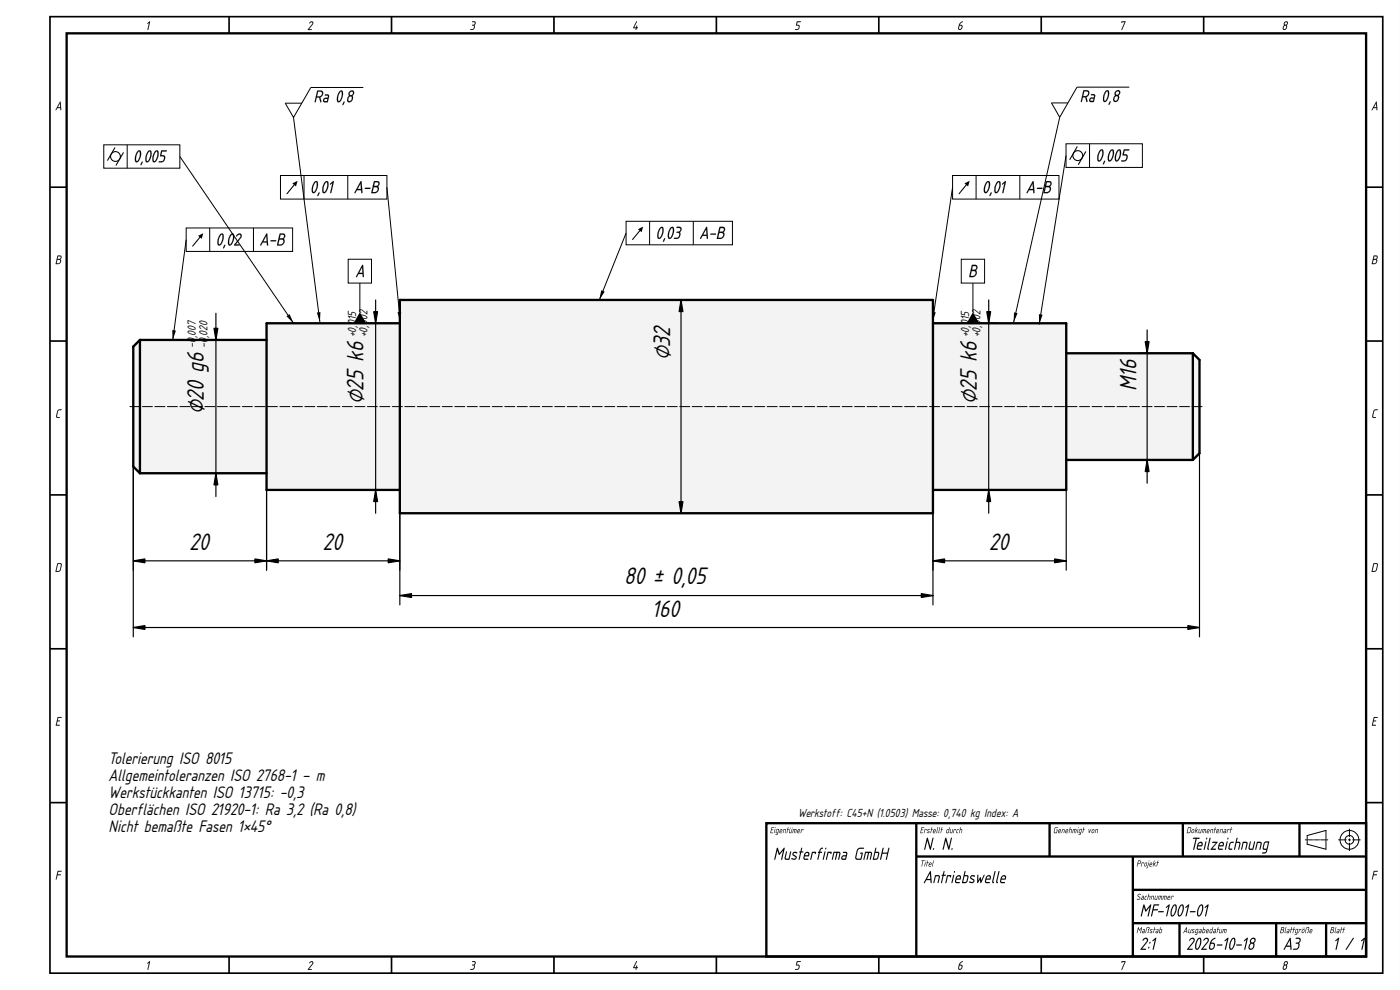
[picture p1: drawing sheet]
<svg xmlns="http://www.w3.org/2000/svg" width="420mm" height="297mm" viewBox="0 0 420 297" stroke-linecap="round" stroke-linejoin="round" font-family="sans-serif">
<defs><g id="words">
<g font-size="6.7">
<text x="201.1" y="108.1" transform="rotate(-90 201.1 108.1)">⌀32</text>
<text x="341" y="117.2" transform="rotate(-90 341 117.2)">M16</text>
<text x="61.2" y="124.3" transform="rotate(-90 61.2 124.3)">⌀20 g6</text>
<text x="109.1" y="121.3" transform="rotate(-90 109.1 121.3)">⌀25 k6</text>
<text x="293.1" y="121.3" transform="rotate(-90 293.1 121.3)">⌀25 k6</text>
<text x="56.8" y="165.1">20</text>
<text x="96.8" y="165.1">20</text>
<text x="296.8" y="165.1">20</text>
<text x="187.3" y="175.2">80 ± 0,05</text>
<text x="195.7" y="185.1">160</text>
</g>
<g font-size="4.7">
<text x="32.6" y="229.3">Tolerierung ISO 8015</text>
<text x="32.6" y="234.4">Allgemeintoleranzen ISO 2768-1 – m</text>
<text x="32.6" y="239.5">Werkstückkanten ISO 13715: -0,3</text>
<text x="32.6" y="244.6">Oberflächen ISO 21920-1: Ra 3,2 (Ra 0,8)</text>
<text x="32.6" y="249.7">Nicht bemaßte Fasen 1×45°</text>
</g>
<g font-size="3.3">
<text x="58.8" y="101.4" transform="rotate(-90 58.8 101.4)">,007</text>
<text x="62.2" y="101.4" transform="rotate(-90 62.2 101.4)">,020</text>
<text x="106.8" y="101.2" transform="rotate(-90 106.8 101.2)">+0,015</text>
<text x="110.3" y="101.2" transform="rotate(-90 110.3 101.2)">+0,002</text>
<text x="290.8" y="101.2" transform="rotate(-90 290.8 101.2)">+0,015</text>
<text x="294.3" y="101.2" transform="rotate(-90 294.3 101.2)">+0,002</text>
<text x="58.8" y="104.3" transform="rotate(-90 58.8 104.3)">-0</text>
<text x="62.2" y="104.3" transform="rotate(-90 62.2 104.3)">-0</text>
<text x="239.5" y="245.2">Werkstoff: C45+N (1.0503) Masse: 0,740 kg Index: A</text>
</g>
</g></defs>
<g fill="#000">
<path d="M44.3 6.9l.7-.5-.6 2.6 .3-2.2-.4 .4zM93 6.6a.57 .57 0 0 1 .9-.1 .57 .57 0 0 1-.1 .9l-1.1 1.4h.8v.2h-1.1l1.2-1.7a.37 .37 0 0 0 0-.6 .37 .37 0 0 0-.5 .2l-.3 .1zM141.7 6.4a.66 .66 0 0 1 1 .2 .66 .66 0 0 1-.3 1 .93 .93 0 0 1-.1 1.1 .93 .93 0 0 1-1.2 .2l.1-.1a.68 .68 0 0 0 1-.3 .68 .68 0 0 0-.5-.9v-.1a.49 .49 0 0 0 .7-.2 .49 .49 0 0 0-.1-.7h-.6zM191 6.4l.1 .1-.8 1.7h.6l.2-.5v.5l.4 .2-.4 .1-.3 .5v-.5l-.8-.1zM239.2 6.4l1.1 .1-1 .1-.2 .8a.78 .78 0 0 1 .9 .8 .78 .78 0 0 1-.8 .8l-.6-.1 .6-.1a.57 .57 0 0 0 .5-.5 .57 .57 0 0 0-.3-.6h-.5zM336.7 6.4l1.1 .1-1.2 2.5 .9-2.3h-.7l-.2 .2zM17.3 123.1l.5-.3h.7l-.1 .2-.7 .1-.3 .3-.3 1.5 .1 .2 .7 .1-.1 .2h-.7l-.3-.4zM412.3 123.1l.4-.3h.8l-.1 .2-.7 .1-.3 .3-.3 1.5 .1 .2 .7 .1-.1 .2h-.7l-.3-.4zM17.3 215.2l1.2 .1-1 .1-.2 .8 .7 .1-.8 .1-.2 1.1h.9v.2h-1.1zM412.3 215.2l1.2 .1-1 .1-.2 .8 .7 .1-.8 .1-.2 1.1h.8l.1 .2h-1.1zM17.3 261.3l1.2 .1-1 .1-.2 .8 1 .2-1 .1-.5 1.3zM412.3 261.3l1.2 .1-1 .1-.2 .8 .9 .2-1 .1-.4 1.3z"/>
<path d="M44.3 288.9l.7-.5-.6 2.6 .3-2.2-.4 .3zM93 288.6a.57 .57 0 0 1 .9-.1 .57 .57 0 0 1-.1 .9l-1.1 1.3h.8v.3h-1.1l1.2-1.7a.37 .37 0 0 0 0-.6 .37 .37 0 0 0-.5 .2l-.3 .1zM141.7 288.4a.66 .66 0 0 1 1 .2 .66 .66 0 0 1-.3 1 .93 .93 0 0 1-.1 1.1 .93 .93 0 0 1-1.2 .2l.1-.1a.68 .68 0 0 0 1-.3 .68 .68 0 0 0-.5-1 .49 .49 0 0 0 .7-.2 .49 .49 0 0 0-.1-.7h-.6zM191 288.4l.1 .1-.8 1.7h.6l.2-.5v.5l.4 .1-.4 .2-.3 .5v-.5l-.8-.2zM239.2 288.4l1.1 .1-1 .1-.2 .8a.78 .78 0 0 1 .9 .8 .78 .78 0 0 1-.8 .8l-.6-.1 .6-.2a.57 .57 0 0 0 .5-.4 .57 .57 0 0 0-.3-.6l-.5-.1zM336.7 288.4l1.1 .1-1.2 2.5 .9-2.4h-.7l-.2 .3z"/>
<path d="M0 0h420v297h-420zM0 0v297h420v-297z"/>
<path d="M44.3 6.9l.7-.5-.6 2.6 .4-2.2-.5 .4zM44.3 6.9v.2l.5-.3-.4 2.2 .6-2.6z"/>
<path d="M93 6.6l.7-.2 .3 .4-.2 .6-1.1 1.3 .9 .2-1.2 .1 1.2-1.7a.33 .33 0 0 0 .1-.5 .33 .33 0 0 0-.5 0l-.4 .2zM93 6.6l-.2 .4 .7-.4 .3 .4-1.4 2h1.1v-.2h-.8l1.3-1.8a.52 .52 0 0 0-.3-.6 .52 .52 0 0 0-.7 .2z"/>
<path d="M141.7 6.4h.1a.65 .65 0 0 1 1 .3 .65 .65 0 0 1-.4 .9l.1 .4a.91 .91 0 0 1-.4 .9 .91 .91 0 0 1-1 0l.1-.1a.83 .83 0 0 0 1-.5v-.5l-.5-.1v-.2a.48 .48 0 0 0 .7-.2 .48 .48 0 0 0-.1-.6l-.6-.1zM141.7 6.4v.2l.7 .1 .1 .2-.2 .4-.6 .3 .5 .2v.5l-.3 .4-.8 .2 1-.1 .4-.8a.64 .64 0 0 1 .2-1l-.2-.5z"/>
<path d="M191 6.4l.2 .1-.9 1.7h.6l.2-.5v.5l.4 .2-.4 .1-.3 .5v-.5l-.8-.1zM190.9 6.5l-.9 1.9 .9 .1-.1 .5 .3-.6h.3l-.3-.2v-.5l-.2 .5h-.6l.9-1.7z"/>
<path d="M239.2 6.4h1.1l-.1 .3-.9-.1-.2 .8 .7 .1 .1 .9a.97 .97 0 0 1-1.3 .6v-.2l.8-.1 .3-.4-.1-.6h-.7zM239.2 6.4l-.3 1.2 .7 .1 .2 .4-.2 .5-.9 .2v.2l.8-.1 .4-.5v-.7l-.8-.2 .2-.9 1-.1z"/>
<path d="M288.2 6.8l.8-.4-1 1a.72 .72 0 0 1 .8 1 .72 .72 0 0 1-1.2 .2l.3-1.3zM288 7.7l-.2 .7a.37 .37 0 0 0 .4 .4 .37 .37 0 0 0 .3-.4l.1-.6z"/>
<path d="M288.2 6.8l.8-.4-1 1 .7 .1 .2 .6a.69 .69 0 0 1-.5 .9 .69 .69 0 0 1-.8-.6l.3-1.2zM288.2 6.8l-.3 .5-.3 1.3 .2 .3 .4 .1 .6-.6a.62 .62 0 0 0 0-.8 .62 .62 0 0 0-.8-.1l.9-1.1zM288 7.7l-.2 .8 .3 .2 .4-.2 .1-.5zM287.9 7.7h.6l.1 .4a.52 .52 0 0 1-.2 .5 .52 .52 0 0 1-.5 .1z"/>
<path d="M336.7 6.4l1.1 .1-1.2 2.5-.1-.1 1-2.2h-.7l-.2 .2zM336.7 6.4l-.1 .5 .2-.3h.8l-1 2.4 1.2-2.5z"/>
<path d="M385.5 7.8l-.3 .6a.38 .38 0 0 0 .4 .4 .38 .38 0 0 0 .4-.5v-.5zM385.5 7.1a.4 .4 0 0 0 .8 0 .4 .4 0 0 0-.8 0zM385.5 6.7a.61 .61 0 0 1 1-.1 .61 .61 0 0 1-.4 1 .8 .8 0 0 1 0 1 .8 .8 0 0 1-1.1 .1z"/>
<path d="M385.5 7.8l-.3 .6 .2 .3 .4-.1 .2-.5a.3 .3 0 0 0-.1-.4 .3 .3 0 0 0-.4 .1zM385.5 7.8l.4-.1 .1 .4a.52 .52 0 0 1-.2 .5 .52 .52 0 0 1-.5 .1zM385.5 7.1a.4 .4 0 0 0 .8 0 .4 .4 0 0 0-.8 0zM385.5 7.1a.43 .43 0 0 1 .8 0 .43 .43 0 0 1-.8 0zM385.5 6.7l.1-.2a.6 .6 0 0 1 1 .2 .6 .6 0 0 1-.5 .9l.2 .5-.4 .7a.51 .51 0 0 1-.7 .2 .51 .51 0 0 1-.2-.6l.4-.8-.1-.4zM385.5 6.7l-.2 .3a.7 .7 0 0 1-.2 1.1v.7a.77 .77 0 0 0 .8 0 .77 .77 0 0 0 .3-.7h.1a.67 .67 0 0 1 .2-1.1l-.3-.6z"/>
<path d="M18 30.5l.2 .1 .2 2.4-.2 .1-.1-.7h-.9l-.5 .7zM18 30.5l-1.3 2.5 .5-.6h.9v.6h.3zM18 31l-.6 1.2h.7zM18 30.9l.1 1.3h-.8z"/>
<path d="M18 30.5l.2 .1 .2 2.4h-.2l-.1-.6h-.9l-.5 .7zM18 31l-.7 1.2h.8z"/>
<path d="M413 30.5l.2 .1 .2 2.4-.3 .1v-.7h-.9l-.5 .7zM413 30.5l-1.3 2.5 .5-.6h.9v.6h.2zM412.9 31l-.6 1.2h.8zM413 30.9l.1 1.3h-.8z"/>
<path d="M413 30.5l.2 .1 .2 2.4h-.3v-.6h-.9l-.5 .7zM413 31l-.7 1.2h.8z"/>
<path d="M17.3 76.7l.6-.1a.59 .59 0 0 1 .6 .5 .59 .59 0 0 1-.4 .7 .9 .9 0 0 1-.6 1.4h-.8zM17.2 78l-.2 1h.5a.54 .54 0 0 0 .6-.4 .54 .54 0 0 0-.4-.6zM17.5 76.9l-.2 .8h.5a.4 .4 0 0 0 .4-.3 .4 .4 0 0 0-.3-.5z"/>
<path d="M17.3 76.7l1.1 .1 .1 .5-.4 .5a.92 .92 0 0 1-.6 1.5l-.8-.1zM17.3 76.7l-.6 2.5 1.1-.1 .5-.8a.55 .55 0 0 1 .1-1l-.2-.6zM17.2 78l-.2 1h.7l.4-.5-.1-.4zM17.2 77.9h.5a.56 .56 0 0 1 .4 .7 .56 .56 0 0 1-.6 .4h-.5zM17.5 76.9l-.2 .8h.5a.39 .39 0 0 0 .4-.3 .39 .39 0 0 0-.3-.5zM17.5 76.9l.7 .1-.1 .6-.8 .1z"/>
<path d="M412.3 76.7l.6-.1a.59 .59 0 0 1 .6 .5 .59 .59 0 0 1-.4 .7 .9 .9 0 0 1-.6 1.4h-.8zM412.2 78l-.2 1h.5a.54 .54 0 0 0 .6-.4 .54 .54 0 0 0-.4-.6zM412.4 76.9l-.1 .8h.5a.4 .4 0 0 0 .4-.3 .4 .4 0 0 0-.3-.5z"/>
<path d="M412.3 76.7l1 .1 .2 .5-.4 .5a.92 .92 0 0 1-.6 1.5l-.8-.1zM412.3 76.7l-.6 2.5 1.1-.1 .5-.8a.55 .55 0 0 1 .1-1l-.2-.6zM412.2 78l-.2 1h.7l.4-.5-.1-.4zM412.2 77.9h.5a.56 .56 0 0 1 .4 .7 .56 .56 0 0 1-.6 .4h-.6zM412.4 76.9l-.1 .8h.5a.39 .39 0 0 0 .4-.3 .39 .39 0 0 0-.3-.5zM412.4 76.9l.8 .1-.1 .6-.9 .1z"/>
<path d="M17.3 123.1l.5-.3h.7l-.1 .2-.7 .1-.3 .4-.3 1.4 .1 .2 .8 .1-.2 .2h-.7l-.3-.4zM17.5 123l-.3 .4-.3 1.6 .2 .4h.7l.1-.2h-.7l-.1-.3 .3-1.5 .3-.3 .6-.1 .2-.2z"/>
<path d="M412.3 123.1l.4-.3h.8l-.1 .2-.7 .1-.3 .4-.3 1.4 .1 .2 .7 .1-.1 .2h-.7l-.3-.4zM412.4 123l-.2 .4-.4 1.6 .3 .4h.7l.1-.2h-.7l-.1-.3 .3-1.5 .3-.3 .6-.1 .2-.2z"/>
<path d="M17.4 169.2l-.5 2.1h.8l.3-.4 .3-1.4-.1-.2zM17.2 169h1.1l.2 .6-.4 1.7-.4 .3h-1z"/>
<path d="M17.4 169.2l-.5 2.1 1-.2 .4-1.5-.2-.3zM17.4 169.2h.8l.1 .3-.3 1.4-.3 .4h-.8zM17.2 169h1l.4 .6-.5 1.7-.4 .3h-1zM17.3 169l-.6 2.6 1-.1 .4-.2 .4-1.7-.2-.6z"/>
<path d="M412.4 169.2l-.5 2.1h.8l.3-.4 .3-1.4-.2-.2zM412.2 169h1.1l.2 .6-.4 1.7-.5 .3h-.9z"/>
<path d="M412.4 169.2l-.5 2.1 1-.2 .4-1.5-.2-.3zM412.4 169.2h.7l.2 .3-.3 1.4-.3 .4h-.8zM412.2 169h1l.3 .6-.4 1.7-.4 .3h-1zM412.2 169l-.5 2.6 .9-.1 .4-.2 .5-1.7-.2-.6z"/>
<path d="M17.3 215.2l1.2 .1-1 .1-.2 .8 .7 .1-.8 .1-.2 1.1h.9v.2l-1.1 .1zM17.4 215.2l-.6 2.5h1.1v-.2h-.9l.2-1.1 .8-.1-.7-.1 .2-.8 1-.1z"/>
<path d="M412.3 215.2l1.2 .1-1 .1-.2 .8 .7 .1-.8 .1-.2 1.1h.8l.1 .2-1.1 .1zM412.3 215.2l-.5 2.5h1.1l-.1-.2h-.8l.2-1.1 .8-.1-.7-.1 .2-.8 1-.1z"/>
<path d="M231.6 248.2l.8 .1h-.7l-.1 .6 .5 .1-.6 .1-.1 .7 .6 .2h-.8zM232.6 248.7l-.3 1.3zM232.7 248.2v.2zM233.2 248.9l-.2 .8 .4 .1 .2-.9zM233.1 248.8l.7-.1-.4 1.6-.6 .2 .4-.2 .2-.3-.6-.2zM234.2 249.1l-.1 .2h.5v-.3zM234.2 248.9l.4-.1 .2 .2-.1 .4-.6 .2 .5 .4h-.6l-.1-.2zM235.2 248.8l.7 .2-.3 1v-1h-.3l-.4 1zM236.5 248.2v.5l.3 .1-.3 .1-.4 1.1 .1-1.2zM237.7 248.4v.2zM237.2 248.4v.2zM237 248.7l.1 1.1h.3l.4-1.1-.4 1.3-.6-.1zM238.1 248.8l.9 .1-.1 1.1v-1l-.3-.1-.3 1.1 .2-1.1h-.3l-.4 1.1zM239.6 249.1l-.1 .2h.4v-.3zM239.6 248.9l.4-.1 .1 .2-.1 .4-.6 .2 .5 .4h-.5l-.2-.2zM240.5 248.8l.6 .1-.1 .2-.4-.1-.3 1z"/>
<path d="M231.6 248.2l.8 .1h-.7l-.1 .6 .5 .1-.6 .1-.1 .7 .6 .2h-.8zM231.6 248.2l-.4 1.8h.8l-.6-.2 .1-.7 .6-.1-.5-.1 .1-.6h.7zM232.6 248.7l-.3 1.3zM232.6 248.7l-.3 1.3zM232.7 248.2v.2zM232.7 248.2v.2zM233.2 248.9l-.2 .8 .4 .1 .2-.9zM233.2 248.9h.4l-.2 .9h-.4zM233.1 248.8l.7-.1-.4 1.6-.6 .2-.1-.1 .5-.1 .2-.3-.6-.2zM233.1 248.8l-.3 1 .6 .2-.2 .3-.4 .2 .6-.2 .4-1.5zM234.3 249.1l-.2 .2h.5v-.3zM234.2 249h.4v.3h-.5zM234.2 248.9l.4-.1 .2 .2-.1 .4-.6 .1v.3l.5 .2h-.6l-.1-.2zM234.2 248.9l-.3 .9 .1 .2h.6l-.5-.4 .6-.2 .1-.4-.2-.2zM235.2 248.8l.7 .2-.3 1v-1h-.3l-.4 1zM235.2 248.8l-.3 1.2 .4-1.1h.3v1.1l.3-1zM236.5 248.2v.5l.3 .1-.3 .1-.4 1.1 .1-1.2zM236.5 248.2l-.3 .6-.1 1.2 .4-1.1 .3-.1-.3-.1zM237.7 248.4v.2zM237.7 248.4v.2zM237.2 248.4v.2zM237.2 248.4v.2zM237 248.7v1.1h.4l.4-1.1-.4 1.3-.6-.1zM237 248.7l-.2 1.2 .6 .1 .4-1.3-.4 1.1h-.3zM238.1 248.8l.9 .1-.1 1.1v-1l-.3-.1-.3 1.1 .2-1.1h-.3l-.4 1.1zM238.1 248.8l-.3 1.2 .4-1.1h.3l-.2 1.1 .3-1.1 .3 .1v1l.1-1.1zM239.6 249.1l-.1 .2h.4v-.3zM239.6 249h.3l.1 .3h-.5zM239.5 248.9l.5-.1 .1 .2v.4l-.7 .1v.3l.5 .2h-.5l-.2-.2zM239.6 248.9l-.4 .9 .2 .2h.5l-.5-.4 .6-.2 .1-.4-.1-.2zM240.5 248.8l.6 .1-.1 .2-.4-.1-.3 1zM240.5 248.8l-.2 1.2 .3-1.1 .4 .2 .1-.2z"/>
<path d="M233.2 254.4h.3l.5 1.6 1.2-1.6h.3l-.7 3.4-.3 .2-.1-.2 .6-2.6-1.2 1.3-.5-1.3-.6 2.6-.3 .1zM233.2 254.4l-.8 3.5 .3-.1 .6-2.7 .5 1.4 1.2-1.3-.5 2.8 .3-.2 .7-3.4h-.3l-1.2 1.6-.5-1.6zM235.9 255.5l.3 .2-.4 1.8 .9 .1 .4-2 .3-.1-.7 2.5h-.9l-.3-.4zM235.9 255.5l-.4 2.1 .3 .4h.9l.7-2.5-.3 .1-.4 2h-.7l-.2-.2 .4-1.7zM238.1 255.7l.4-.2 .8 .3-.2 .3-.6-.2-.4 .3 .8 .6a.83 .83 0 0 1-.3 1.2 .83 .83 0 0 1-1.1-.4l.2-.1a.61 .61 0 0 0 1.1-.3l-.9-.6zM238.1 255.7l-.2 .9 .9 .7-.3 .3-.9-.1-.1 .2 1.1 .2 .4-.3 .1-.5-.9-.7a.49 .49 0 0 1 .3-.5 .49 .49 0 0 1 .6 .2l.1-.1a.63 .63 0 0 0-.5-.5 .63 .63 0 0 0-.6 .2zM240.5 254.4l.2 .1-.2 .9 .6 .2-.6 .2-.7 2.2 .3-2.2-.2-.2 .3-.2zM240.5 254.4l-.3 1.1-.3 .1 .3 .2-.4 2.2 .6-2.2 .7-.2-.6-.1 .2-1zM241.8 256.1l-.2 .5h.9a.43 .43 0 0 0-.1-.6 .43 .43 0 0 0-.6 .1zM241.8 256.1l.6-.1 .2 .6h-1zM241.5 256l.8-.4 .5 .2-.1 1.1h-1.2v.3v.4l1.1 .1-.1 .3h-.9l-.4-.2-.1-.5zM241.6 256l-.5 1.5 .3 .5 1.1-.1 .1-.2-1.1-.1v-.7h1.2l.2-.6a.71 .71 0 0 0-.5-.8 .71 .71 0 0 0-.8 .5zM243.7 255.6h1.1l.1 .1-.2 .6-.1-.4h-.7l-.6 2.1zM243.7 255.6l-.4 2.4 .6-2.1h.7l.1 .4 .2-.6zM246.2 254.6l.8-.2-.1 .2-.6 .4-.2 .6 .6 .1-.7 .2-.6 2.1 .3-2.1-.2-.2 .3-.1zM246.2 254.6l-.4 1-.3 .1 .2 .2-.3 2.1 .6-2.1 .7-.2-.6-.1a1.11 1.11 0 0 1 .9-1.1l-.3-.2zM247.5 255.5l.2 .1-.7 2.4-.1-.2zM247.5 255.5l-.5 2.5 .7-2.4zM247.7 254.4l.3 .1-.3 .4zM247.8 254.4l-.1 .5 .3-.4zM248.4 255.6h1.1l.1 .1-.3 .6v-.4h-.7l-.6 2.1zM248.4 255.6l-.4 2.4 .6-2.1h.7v.4l.3-.6zM250.2 255.6l1.9 .1 .1 .5-.4 1.7-.3-.1 .4-1.8-.6-.1-.6 2.1-.1-.2 .4-1.9h-.6l-.4 1.9-.4 .1zM250.2 255.6l-.5 2.3 .2-.1 .5-1.9h.6l-.4 1.9 .1 .2 .6-2.1 .6 .1-.3 1.8 .2 .1 .4-1.7-.1-.5zM252.9 257.1v.5h.7l.2-.7zM252.9 257l.9-.1-.1 .7h-.8zM253.1 255.6h.9l.3 .3-.5 2.1h-1l-.3-.4v-.5l.4-.4 1-.1v-.6l-.9-.1zM253.1 255.6l-.1 .3 1 .2-.1 .5h-.7a.72 .72 0 0 0-.7 .6 .72 .72 0 0 0 .4 .8l1-.1 .4-1.8-.3-.5zM257.3 254.8l.6-.4h1.4l-.2 .3-1.3 .1-.4 .5-.4 1.9 .2 .4h1.1l.3-1.4-.5-.2 .9-.1-.4 1.9-.3 .2h-1.2l-.4-.4zM257.3 254.8l-.6 2.7 .4 .4 1.2 .1 .2-.2 .4-1.9-.8 .1 .5 .1-.3 1.5h-1.1l-.2-.4 .4-1.9 .4-.5 1.3-.1 .2-.3h-1.4zM259.7 255.6l1.9 .1 .1 .5-.4 1.7-.3-.1 .3-1.8-.5-.1-.6 2.1-.1-.2 .4-1.9h-.6l-.5 1.9-.3 .1zM259.7 255.6l-.6 2.3 .3-.1 .5-1.9h.6l-.4 1.9 .1 .2 .6-2.1 .6 .1-.4 1.8 .3 .1 .4-1.7-.1-.5zM262.7 255.9l-.4 1.7h.8l.2-.3 .2-1.3zM262.7 255.9h.7l.1 .4a1.1 1.1 0 0 1-1.2 1.3zM262.8 254.4l.2 .1-.2 1.1h.8l.3 .6-.4 1.5-.5 .3h-.9l-.2-.2zM262.8 254.4l-.9 3.4 .2 .2h.9l.4-.3 .5-1.5-.3-.6h-.9l.3-1.1zM264.9 254.4l.3 .2-.3 1.2h1.4l.3-1.3 .3-.1-.7 3.4-.2 .2 .2-1.8h-1.4l-.3 1.6-.4 .1zM265 254.4l-.9 3.5 .3-.1 .4-1.6h1.4l-.2 1.8 .9-3.6-.3 .1-.3 1.3h-1.4l.3-1.2z"/>
<path d="M233.2 254.4h.3l.5 1.6 1.2-1.6h.3l-.7 3.4-.3 .2-.1-.2 .6-2.6-1.2 1.3-.5-1.3-.6 2.6-.3 .1zM235.9 255.5h.3l-.4 1.9 .2 .2h.7l.4-2 .2-.2 .1 .2-.5 2.3-1 .1a.7 .7 0 0 1-.3-1.1zM238.1 255.7a.7 .7 0 0 1 1.1 .3l-.1 .1a.46 .46 0 0 0-.6-.2 .46 .46 0 0 0-.3 .5l.7 .4a.77 .77 0 0 1-.3 1.1 .77 .77 0 0 1-1.1-.4h.2a.61 .61 0 0 0 .6 .2 .61 .61 0 0 0 .5-.5l-.9-.6zM240.5 254.4l.2 .1-.2 .9 .6 .2-.6 .2-.7 2.2 .3-2.2-.2-.2 .3-.2zM241.8 256.1l-.2 .5h.9a.44 .44 0 0 0-.1-.6 .44 .44 0 0 0-.6 .1zM241.6 256a.71 .71 0 0 1 .8-.5 .71 .71 0 0 1 .5 .8l-.2 .6h-1.2v.7l1.1 .2-1 .2a.69 .69 0 0 1-.4-1.1zM243.7 255.6l1.2 .1-.2 .6-.1-.4h-.7l-.6 2.1zM246.2 254.6l.5-.3 .3 .2a1.12 1.12 0 0 0-.9 1.1l.6 .1-.7 .2-.6 2.1 .3-2.1-.2-.2 .3-.1zM247.5 255.5l.2 .1-.7 2.4zM247.8 254.4l.2 .1-.3 .4zM248.4 255.6l1.2 .1-.3 .6v-.4h-.7l-.6 2.1zM250.2 255.6l.1-.1a1.71 1.71 0 0 1 1.9 .4l-.4 2-.3-.1 .4-1.8-.6-.1-.6 2.1-.1-.2 .4-1.9h-.6l-.6 2.1zM252.9 257.1v.5h.7l.2-.7zM253.1 255.6h.9l.3 .5-.4 1.8-1 .1a.73 .73 0 0 1-.4-.8 .73 .73 0 0 1 .7-.6h.7l.1-.5-1-.2zM257.3 254.8l.6-.4h1.4l-.2 .3-1.3 .1-.4 .5-.4 1.9 .2 .4h1.1l.3-1.4-.5-.2 .9-.1-.5 1.9-.2 .2h-1.2l-.4-.4zM259.7 255.6l.1-.1a1.71 1.71 0 0 1 1.9 .4l-.4 2-.3-.1 .3-1.8-.5-.1-.6 2.1-.1-.2 .4-1.9h-.6l-.7 2.1zM262.7 255.9l-.4 1.7a1.16 1.16 0 0 0 1.1-1.7zM262.8 254.4l.2 .1-.2 1.1h.8l.3 .6-.5 1.5-.4 .3h-.9l-.2-.2zM264.9 254.4l.3 .2-.3 1.2h1.4l.3-1.3 .3-.1-.9 3.6 .2-1.8h-1.4l-.4 1.6-.3 .1z"/>
<path d="M276.6 248.2l.8 .1h-.7l-.1 .6 .5 .1-.6 .1-.1 .7 .6 .2h-.8zM277.5 248.8l.6 .1-.1 .2-.4-.1-.3 1zM278.4 248.9h.6l-.5 .2 .3 .3a.36 .36 0 0 1-.1 .5 .36 .36 0 0 1-.5-.2h.6l-.5-.5zM279.7 248.2v.5l.3 .1-.4 .1-.3 1.1v-1.2zM280.3 249.1l-.1 .2h.5l-.1-.3zM280.3 248.9l.4-.1 .2 .2-.1 .4-.7 .2 .6 .4h-.6l-.1-.2zM281.4 248.2l-.2 1.8-.1-.3zM282 248.2l-.2 1.8-.2-.3zM282.7 248.2v.5l.3 .1-.4 .1-.3 1.1 .1-1.2zM284.3 249l-.2 .8h.5l.1-.8zM284.2 248.9l.6-.1 .3-.6-.5 1.8-.6-.2zM285.3 248.7v1.1h.3l.4-1.1-.3 1.3-.6-.1zM286.3 248.8l.6 .1-.1 .2-.4-.1-.3 1zM287.3 248.9l.5-.1a.63 .63 0 0 0-.6 .5 .63 .63 0 0 0 .3 .7 .36 .36 0 0 1-.5-.1 .36 .36 0 0 1 0-.5zM288.2 248.2v.6h.5l.1 .3-.3 .9 .1-1h-.4l-.3 1z"/>
<path d="M276.6 248.2l.8 .1h-.7l-.1 .6 .5 .1-.6 .1-.1 .7 .6 .2h-.8zM276.6 248.2l-.4 1.8h.8l-.6-.2 .1-.7 .6-.1-.5-.1 .1-.6h.7zM277.5 248.8l.6 .1-.1 .2-.4-.1-.3 1zM277.5 248.8l-.2 1.2 .3-1.1 .4 .2 .1-.2zM278.4 248.9h.6l-.5 .2 .4 .3a.41 .41 0 0 1-.2 .6 .41 .41 0 0 1-.6-.2l.7-.1-.5-.5zM278.4 248.9l-.1 .3 .5 .5-.7 .2 .6 .1 .2-.5-.4-.4 .5-.2zM279.7 248.2v.5l.3 .1-.4 .1-.3 1.1v-1.2zM279.7 248.2l-.4 .6v1.2l.3-1.1 .4-.1-.3-.1zM280.3 249.1l-.1 .2h.5l-.1-.3zM280.3 249h.3l.1 .3h-.5zM280.3 248.9l.4-.1 .2 .2-.1 .4-.6 .1-.1 .3 .6 .2h-.6l-.1-.2zM280.3 248.9l-.3 .9 .1 .2h.5l-.5-.4 .7-.2 .1-.4-.2-.2zM281.4 248.2l-.2 1.8-.2-.3zM281.4 248.2l-.3 1.5 .1 .3zM282 248.2l-.2 1.8-.2-.3zM282 248.2l-.4 1.5 .2 .3zM282.7 248.2v.5l.3 .1-.4 .1-.3 1.1v-1.2zM282.7 248.2l-.3 .6-.1 1.2 .3-1.1 .4-.1-.3-.1zM284.3 249l-.2 .8h.5l.1-.8zM284.3 249l.5-.1-.2 .9h-.5zM284.2 248.9l.6-.1 .3-.6-.5 1.8-.6-.2zM284.2 248.9l-.2 .9 .6 .2 .5-1.8-.3 .6zM285.3 248.7l-.1 1.1h.4l.4-1.1-.3 1.3-.6-.1zM285.3 248.7l-.2 1.2 .6 .1 .3-1.3-.4 1.1h-.3zM286.3 248.8l.6 .1-.1 .2-.4-.1-.3 1zM286.3 248.8l-.2 1.2 .3-1.1 .4 .2 .1-.2zM287.3 248.9l.4-.1 .1 .1a.54 .54 0 0 0-.6 .3 .54 .54 0 0 0 .1 .6l.3 .1-.4 .1-.2-.2zM287.3 248.9l-.3 .9 .5 .2 .1-.2h-.4l.1-.7 .5-.3zM288.2 248.2v.6h.5l.1 .3-.3 .9 .1-1h-.4l-.3 1zM288.2 248.2l-.3 1.8 .3-1.1 .4 .1-.1 1 .3-.9-.1-.3h-.5z"/>
<path d="M276.5 258.2l1 .1h-.4l-.5 1.7 .3-1.7zM276.5 258.2l.4 .1-.3 1.7 .5-1.7h.4zM277.7 258.7l-.2 1.3zM277.7 258.7l-.2 1.3zM277.8 258.2v.2zM277.8 258.2v.2zM278.4 258.2v.5l.3 .1-.4 .1-.3 1.1 .1-1.2zM278.4 258.2l-.3 .6-.1 1.2 .3-1.1 .4-.1-.3-.1zM279 259.1l-.1 .2h.5l-.1-.3zM279 259h.3l.1 .3h-.5zM279 258.9l.4-.1 .2 .2-.1 .4-.6 .1-.1 .3 .6 .2h-.6l-.1-.2zM279 258.9l-.3 .9 .1 .2h.6l-.6-.4 .7-.2 .1-.4-.2-.2zM280.1 258.2l-.2 1.8-.1-.3zM280.1 258.2l-.3 1.5 .1 .3z"/>
<path d="M276.5 258.2l1 .1h-.4l-.5 1.7 .3-1.7zM277.7 258.7l-.2 1.3zM277.8 258.2v.2zM278.4 258.2v.5l.3 .1-.4 .1-.3 1.1 .1-1.2zM279 259.1l-.1 .2h.5l-.1-.3zM279 258.9l.4-.1 .2 .2-.1 .4-.7 .2 .6 .4h-.6l-.1-.2zM280.1 258.2l-.2 1.8-.1-.3z"/>
<path d="M278.2 251.4h.3l.7 2.7 .6-2.6 .3-.1-.9 3.6-.9-2.8-.6 2.6-.3 .1zM278.2 251.4l-.8 3.5 .3-.1 .6-2.6 .9 2.8 .9-3.6-.3 .1-.6 2.7-.7-2.8zM280.1 254.5h.2l-.2 .5zM280.1 254.5v.5l.2-.5zM283.7 251.4h.3l.8 2.7 .6-2.6 .3-.1-1 3.6-.9-2.8-.6 2.6-.3 .1zM283.7 251.4l-.8 3.5 .3-.1 .6-2.6 .9 2.8 1-3.6-.3 .1-.6 2.7-.8-2.8zM285.6 254.5h.3l-.3 .5zM285.6 254.5v.5l.3-.5z"/>
<path d="M278.2 251.4h.3l.7 2.7 .6-2.6 .3-.1-.9 3.6-.9-2.8-.6 2.6-.3 .1zM280.1 254.5h.2l-.2 .5zM283.7 251.4h.3l.8 2.7 .6-2.6 .3-.1-1 3.6-.9-2.8-.6 2.6-.3 .1zM285.6 254.5h.3l-.3 .5z"/>
<path d="M316.7 248.3l.9-.1-1 .4-.1 1.2h.5l.2-.7-.2-.1 .4-.1-.3 1.1h-.7l-.2-.3zM316.7 248.3l-.4 1.4 .1 .3h.7l.3-1.1-.4 .1 .2 .1-.1 .7h-.6l.1-1.2 1-.4zM317.9 249.1l-.1 .2h.5l-.1-.3zM317.9 249h.3l.1 .3h-.5zM317.9 248.9l.4-.1 .1 .2v.4l-.7 .1v.3l.5 .2h-.5l-.2-.2zM317.9 248.9l-.4 .9 .2 .2h.5l-.5-.4 .7-.2v-.4l-.1-.2zM318.8 248.8l.7 .2-.2 1v-1h-.4l-.3 1zM318.8 248.8l-.2 1.2 .3-1.1h.4v1.1l.2-1zM320 249.1l-.1 .2h.5l-.1-.3zM320 249h.3l.1 .3h-.5zM320 248.9l.4-.1 .2 .2-.1 .4-.6 .1v.3l.5 .2h-.6l-.1-.2zM320 248.9l-.3 .9 .1 .2h.6l-.5-.4 .6-.2 .1-.4-.2-.2zM321.1 248.2l.1 .6h.4l.1 .3-.3 .9 .1-1h-.4l-.3 1zM321.2 248.2l-.4 1.8 .3-1.1 .4 .1-.1 1 .3-.9-.1-.3h-.5zM322.1 248.8l.9 .1-.1 1.1v-1l-.2-.1-.4 1.1 .2-1.1h-.3l-.4 1.1zM322.1 248.8l-.3 1.2 .4-1.1h.3l-.2 1.1 .4-1.1 .2 .1v1l.1-1.1zM323.5 248.7l-.2 1.3zM323.5 248.7l-.2 1.3zM323.6 248.2v.2zM323.6 248.2v.2zM324.1 248.9l-.2 .8 .4 .1 .2-.9zM324.1 248.9h.4l-.2 .9h-.4zM324 248.8l.7-.1-.4 1.6-.6 .2v-.1l.5-.1 .1-.3-.6-.2zM324 248.8l-.3 1 .6 .2-.1 .3-.5 .2 .6-.2 .4-1.5zM325.3 248.2v.5l.3 .1-.4 .1-.3 1.1v-1.2zM325.3 248.2l-.4 .6v1.2l.3-1.1 .4-.1-.3-.1zM326.7 248.7l.2 .9 .6-.8-.7 1.2zM326.8 248.7v1.3l.7-1.2-.6 .8zM327.9 249l-.2 .6 .2 .2 .4-.7zM327.9 249l.2-.1a.51 .51 0 0 1-.1 .9l-.3-.1zM327.7 249l.4-.2 .4 .2-.2 .7-.3 .3-.4-.3zM327.7 249l-.1 .6a.39 .39 0 0 0 .4 .4 .39 .39 0 0 0 .4-.4v-.7l-.3-.1zM328.8 248.8l.7 .2-.2 1v-1h-.4l-.3 1zM328.8 248.8l-.2 1.2 .3-1.1h.4v1.1l.2-1z"/>
<path d="M316.7 248.3l.9-.1-1 .4-.1 1.2h.5l.2-.7-.2-.1 .4-.1-.3 1.1h-.7l-.2-.3zM317.9 249.1l-.1 .2h.5l-.1-.3zM317.9 248.9l.4-.1 .1 .2v.4l-.7 .2 .5 .4h-.5l-.2-.2zM318.8 248.8l.7 .2-.2 1v-1h-.4l-.3 1zM320 249.1l-.1 .2h.5l-.1-.3zM320 248.9l.4-.1 .2 .2-.1 .4-.6 .2 .5 .4h-.6l-.1-.2zM321.1 248.2l.1 .6h.4l.1 .3-.3 .9 .1-1h-.4l-.3 1zM322.1 248.8l.9 .1-.1 1.1v-1l-.2-.1-.4 1.1 .2-1.1h-.3l-.4 1.1zM323.5 248.7l-.2 1.3zM323.6 248.2v.2zM324.1 248.9l-.2 .8 .4 .1 .2-.9zM324 248.8l.7-.1-.4 1.6-.6 .2 .5-.2 .1-.3-.6-.2zM325.3 248.2v.5l.3 .1-.4 .1-.3 1.1v-1.2zM326.8 248.7l.1 .9 .6-.8-.7 1.2zM327.9 249l-.2 .7 .3 .1a.51 .51 0 0 0 .1-.9zM327.7 249l.6-.2a.71 .71 0 0 1 .1 .8 .71 .71 0 0 1-.7 .4l-.1-.3zM328.8 248.8l.7 .2-.2 1v-1h-.4l-.3 1z"/>
<path d="M341.7 258.3l-.2 .8h.4a.38 .38 0 0 0 .4-.3 .38 .38 0 0 0-.3-.5zM341.6 258.2h.5a.56 .56 0 0 1 .4 .6 .56 .56 0 0 1-.6 .5h-.4l-.3 .7zM342.7 258.8l.6 .1-.1 .2-.4-.1-.3 1zM343.8 259l-.2 .7 .2 .1a.51 .51 0 0 0 .1-.9zM343.6 259l.5-.2a.71 .71 0 0 1 .1 .8 .71 .71 0 0 1-.7 .4l-.1-.3zM344.7 258.7l-.2 1.5-.5 .3 .3-.3zM344.8 258.2v.2zM345.3 259.1l-.2 .2h.5v-.3zM345.2 258.9l.5-.1 .1 .2-.1 .4-.6 .2 .5 .4h-.6l-.1-.2zM346.4 258.2l-.1 1 .7-.4-.4 .3 .1 .9-.3-.8-.4 .8zM347.5 258.2v.5l.3 .1-.3 .1-.4 1.1 .1-1.2z"/>
<path d="M341.7 258.3l-.2 .8h.4a.37 .37 0 0 0 .4-.3 .37 .37 0 0 0-.3-.5zM341.7 258.3l.6 .1-.3 .7h-.5zM341.6 258.2l.8 .1a.72 .72 0 0 1-.2 .8 .72 .72 0 0 1-.7 .2l-.3 .7zM341.6 258.2l-.4 1.8 .3-.7 .7-.1 .3-.5-.2-.5zM342.7 258.8l.6 .1-.1 .2-.4-.1-.3 1zM342.7 258.8l-.2 1.2 .3-1.1 .4 .2 .1-.2zM343.8 259l-.3 .6 .2 .2 .4-.7zM343.8 259l.1-.1a.51 .51 0 0 1-.1 .9l-.3-.1zM343.6 259l.4-.2 .3 .2-.2 .7-.3 .3-.4-.3zM343.6 259l-.2 .6a.39 .39 0 0 0 .4 .4 .39 .39 0 0 0 .4-.4v-.7l-.2-.1zM344.7 258.7l-.2 1.5-.5 .3 .3-.3zM344.7 258.7l-.4 1.5-.3 .3 .5-.3zM344.8 258.2v.2zM344.8 258.2v.2zM345.3 259.1l-.2 .2h.5v-.3zM345.3 259h.3v.3h-.5zM345.2 258.9l.5-.1 .1 .2-.1 .4-.6 .1v.3l.5 .2h-.6l-.1-.2zM345.2 258.9l-.3 .9 .1 .2h.6l-.5-.4 .6-.2 .1-.4-.1-.2zM346.4 258.2l-.1 1 .7-.4-.4 .3 .1 .9-.3-.8-.4 .8zM346.4 258.2l-.4 1.8 .4-.8 .3 .8-.1-.9 .4-.3-.7 .4zM347.5 258.2v.5l.3 .1-.3 .1-.4 1.1 .1-1.2zM347.5 258.2l-.3 .6-.1 1.2 .4-1.1 .3-.1-.3-.1z"/>
<path d="M356.7 248.3l-.3 1.5h.5l.2-.3 .2-1zM356.6 248.2h.7l.2 .4-.4 1.3-.9 .1zM357.9 249l-.2 .7 .3 .1a.51 .51 0 0 0 .1-.9zM357.7 249l.6-.2a.71 .71 0 0 1 0 .8 .71 .71 0 0 1-.6 .4l-.1-.3zM359 248.2l-.1 1 .7-.4-.4 .3 .1 .9-.3-.8-.4 .8zM359.9 248.7v1.1h.4l.3-1.1-.3 1.3-.6-.1zM360.9 248.8l1 .1-.2 1.1 .1-1-.3-.1-.3 1.1 .2-1.1h-.4l-.3 1.1zM362.5 249.1l-.2 .2h.5v-.3zM362.4 248.9l.5-.1 .1 .2-.1 .4-.6 .2 .5 .4h-.6l-.1-.2zM363.4 248.8l.7 .2-.3 1v-1h-.3l-.4 1zM364.7 248.2v.5l.3 .1-.3 .1-.4 1.1 .1-1.2zM365.3 249.1l-.1 .2h.5v-.3zM365.3 248.9l.4-.1 .2 .2-.1 .4-.6 .2 .5 .4h-.6l-.1-.2zM366.3 248.8l.7 .2-.3 1v-1h-.3l-.4 1zM367.3 249.5v.3h.4l.1-.3zM367.4 248.8h.5l.1 .3-.2 .9h-.5a.36 .36 0 0 1-.2-.4 .36 .36 0 0 1 .4-.3h.3l.1-.3zM368.4 248.8l.6 .1-.1 .2-.4-.1-.3 1zM369.5 248.2v.5l.3 .1-.3 .1-.4 1.1 .1-1.2z"/>
<path d="M356.7 248.3l-.3 1.5 .7-.2 .2-1-.1-.2zM356.7 248.3l.6 .2-.2 1-.2 .3h-.5zM356.6 248.2h.7l.2 .4-.4 1.3-.9 .1zM356.6 248.2l-.4 1.8 .9-.1 .4-1.3-.2-.4zM357.9 249l-.2 .6 .2 .2 .4-.7zM357.9 249l.2-.1a.51 .51 0 0 1-.1 .9l-.3-.1zM357.7 249l.4-.2 .3 .2-.1 .7-.3 .3-.5-.3zM357.7 249l-.1 .6a.39 .39 0 0 0 .3 .4 .39 .39 0 0 0 .4-.4l.1-.7-.3-.1zM359 248.2l-.1 1 .7-.4-.4 .3 .1 .9-.3-.8-.4 .8zM359 248.2l-.4 1.8 .4-.8 .3 .8-.1-.9 .4-.3-.7 .4zM359.9 248.7l-.1 1.1h.5l.3-1.1-.3 1.3-.6-.1zM359.9 248.7l-.2 1.2 .6 .1 .3-1.3-.3 1.1h-.4zM360.9 248.8l1 .1-.2 1.1 .1-1-.3-.1-.3 1.1 .2-1.1h-.4l-.3 1.1zM360.9 248.8l-.2 1.2 .3-1.1h.4l-.2 1.1 .3-1.1 .3 .1-.1 1 .2-1.1zM362.5 249.1l-.2 .2h.5v-.3zM362.5 249h.3v.3h-.5zM362.4 248.9l.5-.1 .1 .2-.1 .4-.6 .1v.3l.5 .2h-.6l-.1-.2zM362.4 248.9l-.3 .9 .1 .2h.6l-.5-.4 .6-.2 .1-.4-.1-.2zM363.4 248.8l.7 .2-.3 1v-1h-.3l-.4 1zM363.4 248.8l-.3 1.2 .4-1.1h.3v1.1l.3-1zM364.7 248.2v.5l.3 .1-.3 .1-.4 1.1 .1-1.2zM364.7 248.2l-.3 .6-.1 1.2 .4-1.1 .3-.1-.3-.1zM365.3 249.1l-.1 .2h.5v-.3zM365.3 249h.4v.3h-.5zM365.3 248.9l.4-.1 .2 .2-.1 .4-.6 .1v.3l.5 .2h-.6l-.1-.2zM365.3 248.9l-.3 .9 .1 .2h.6l-.5-.4 .6-.2 .1-.4-.2-.2zM366.3 248.8l.7 .2-.3 1v-1h-.3l-.4 1zM366.3 248.8l-.3 1.2 .4-1.1h.3v1.1l.3-1zM367.3 249.5v.3h.4l.1-.3zM367.3 249.5h.5l-.1 .3h-.4zM367.4 248.8h.5l.1 .2-.2 1-.7-.2 .2-.4 .5-.1v-.3zM367.4 248.8l.5 .2-.1 .3h-.3a.36 .36 0 0 0-.4 .3 .36 .36 0 0 0 .2 .4l.5-.1 .2-.8-.1-.3zM368.4 248.8l.6 .1-.1 .2-.4-.1-.3 1zM368.4 248.8l-.2 1.2 .3-1.1 .4 .2 .1-.2zM369.5 248.2v.5l.3 .1-.3 .1-.4 1.1 .1-1.2zM369.5 248.2l-.3 .6-.1 1.2 .4-1.1 .3-.1-.3-.1z"/>
<path d="M358.1 251.4l1.8-.1 .1 .2-.9 .2-.7 3.1-.2 .2-.1-.2 .7-3.1-.8-.1zM358.1 251.4l-.1 .2 .8 .1-.6 3.3 .9-3.3 .9-.2-.1-.2zM359.9 253.1l-.3 .5h1a.43 .43 0 0 0-.1-.6 .43 .43 0 0 0-.6 .1zM359.8 253.1l.7-.1 .1 .6h-1zM359.6 253l.7-.4 .6 .2-.1 1.1h-1.3v.3v.4l1.1 .1-.1 .3h-.9l-.4-.2-.1-.5zM359.6 253l-.2 .4a1.12 1.12 0 0 0 .1 1.6l1-.1 .1-.2-1.1-.1v-.7h1.3l.1-.6a.71 .71 0 0 0-.5-.8 .71 .71 0 0 0-.8 .5zM361.8 252.5l.3 .1-.7 2.4-.2-.2zM361.8 252.5l-.4 2.5 .7-2.4zM362.1 251.4l.2 .1-.2 .4zM362.1 251.4v.5l.2-.4zM363.1 251.4l.2 .1-.6 2.9 .2 .4-.2 .2-.3-.2-.1-.4zM363.1 251.4l-.8 3 .1 .4 .3 .2 .1-.2-.2-.4 .7-2.9zM363.9 252.6h1.5l-1.6 2h1v.4l-1.5-.1 1.6-2h-1zM363.9 252.6v.3h1l-1.6 2h1.5v-.3h-1l1.6-2zM366.2 253.1l-.2 .5h.9a.43 .43 0 0 0-.1-.6 .43 .43 0 0 0-.6 .1zM366.2 253.1l.6-.1 .2 .6h-1zM365.9 253l.8-.4 .5 .2v1.1h-1.3v.3v.4l1.1 .1-.1 .3h-.9l-.4-.2-.1-.5zM366 253l-.4 .9a.69 .69 0 0 0 .4 1.1l1-.2-1.1-.2v-.7h1.2l.2-.6a.71 .71 0 0 0-.5-.8 .71 .71 0 0 0-.8 .5zM368.2 252.5l.2 .1-.7 2.4-.1-.2zM368.2 252.5l-.5 2.5 .7-2.4zM368.4 251.4l.3 .1-.3 .4zM368.5 251.4l-.1 .5 .3-.4zM369.2 252.8l1-.2v.3a.8 .8 0 0 0-1.1 .8v.9l.7 .1a.58 .58 0 0 1-.5 .4 .58 .58 0 0 1-.6-.3v-.5zM369.2 252.8l-.5 1.5a.66 .66 0 0 0 .4 .7 .66 .66 0 0 0 .7-.2l-.7-.2-.1-.4 .3-1.1 .9-.2 .1-.3zM371.2 251.4h.2l-.2 1.2 .9 .1 .2 .5-.6 1.8-.1-.2 .3-1.7-.8-.2-.7 2.1zM371.2 251.4l-.8 3.6 .7-2.1 .9 .2-.3 1.9 .6-1.8-.2-.5-.9-.1 .2-1.2zM373 252.6h1.1l.3 .3-.6 2.1 .3-1.9-.2-.2h-.7l-.4 1.9-.3 .1zM373 252.6l-.4 2.4 .6-2.1 .9 .1-.4 1.8 .3 .1 .4-2a1.12 1.12 0 0 0-1.4-.3zM375.2 252.5l.2 .2-.4 1.8 .9 .1 .4-2 .4-.1-.7 2.5h-1l-.3-.4zM375.2 252.5l-.5 2.1 .3 .4h1l.7-2.5-.3 .1-.5 2h-.7l-.2-.2 .4-1.7zM377.3 252.6h1l.4 .3-.6 2.1 .2-1.9-.2-.2h-.6l-.5 1.9-.3 .1zM377.3 252.6l-.5 2.4 .6-2.1 .9 .1-.3 1.8 .2 .1 .4-2a1.12 1.12 0 0 0-1.3-.3zM379.7 252.9l-.4 1.5 .1 .2h.7l.5-1.8zM379.7 252.9l.9-.1-.5 1.8-.8-.1zM379.5 252.6l.5-.2 .9 .1-.8 3.3-.6 .3h-.8l.1-.3a.97 .97 0 0 0 1.2-.8h-.8l-.3-.4 .3-1.5zM379.5 252.7l-.6 1.7a.71 .71 0 0 0 1.1 .6l-.1 .6-1.1 .2 .1 .3a1.07 1.07 0 0 0 1.4-.7l.6-2.9z"/>
<path d="M358.1 251.4l1.8-.1 .1 .2-.9 .2-.7 3.1-.2 .2-.1-.2 .7-3.1-.8-.1zM359.8 253.1l-.2 .5h1a.44 .44 0 0 0-.1-.6 .44 .44 0 0 0-.7 .1zM359.6 253a.71 .71 0 0 1 .8-.5 .71 .71 0 0 1 .5 .8l-.1 .6h-1.3v.7l1.1 .2-1 .2a.69 .69 0 0 1-.4-1.1zM361.8 252.5l.3 .1-.7 2.4zM362.1 251.4l.2 .1-.2 .4zM363.1 251.4l.2 .1-.7 2.9 .3 .4-.2 .2-.3-.2-.1-.4zM363.9 252.6h1.5l-1.6 2h1v.3h-1.5l1.6-2h-1zM366.2 253.1l-.2 .5h.9a.44 .44 0 0 0-.1-.6 .44 .44 0 0 0-.6 .1zM366 253a.71 .71 0 0 1 .8-.5 .71 .71 0 0 1 .5 .8l-.2 .6h-1.2v.7l1.1 .2-1 .2a.69 .69 0 0 1-.4-1.1zM368.2 252.5l.2 .1-.7 2.4zM368.4 251.4l.3 .1-.3 .4zM369.2 252.8l1-.2v.3a.8 .8 0 0 0-1.1 .8v.9l.7 .1a.62 .62 0 0 1-.9 .2 .62 .62 0 0 1-.2-.8zM371.2 251.4h.2l-.2 1.2 .9 .1 .2 .5-.6 1.8 .3-1.9-.9-.2-.7 2.1zM373 252.6a1 1 0 0 1 1.4 .4l-.6 2 .3-1.9-.9-.2-.6 2.1zM375.2 252.5h.2l-.4 1.9 .2 .2h.7l.5-2 .2-.2 .1 .2-.6 2.3-1 .1a.7 .7 0 0 1-.3-1.1zM377.3 252.6a1 1 0 0 1 1.4 .4l-.6 2 .2-1.9-.8-.2-.7 2.1zM379.7 252.9l-.4 1.5 .1 .2h.7l.5-1.8zM379.5 252.7l.5-.3 .9 .1-.6 2.9a.96 .96 0 0 1-1.6 .5l.1-.1a.98 .98 0 0 0 1.2-.8 .71 .71 0 0 1-1.1-.6z"/>
<path d="M17.3 261.3l1.2 .1-1 .1-.2 .8 1 .2-1 .1-.5 1.3zM17.3 261.3l-.5 2.6 .4-1.3 1-.1-.9-.1 .2-.9 1-.1z"/>
<path d="M279.1 261.4l.3 .1 .2 3.3-.3 .2-.1-.9h-1.2l-.5 .9h-.2zM279.1 261.4l-1.8 3.5h.3l.4-.8h1.2l.1 .8 .3-.1-.2-3.3zM279.1 262.1l-.9 1.6h1zM279.1 262.1l.1 1.6h-1zM280.7 262.6h1.1l.3 .3-.6 2.1 .2-1.9-.2-.2h-.6l-.5 1.9-.3 .1zM280.7 262.6l-.5 2.4 .7-2.1 .8 .1-.3 1.8 .2 .1 .5-2a1.12 1.12 0 0 0-1.4-.3zM283.2 261.4l.3 .1-.2 .9 .6 .2-.7 .2-.7 2.2 .4-2.2-.3-.2 .4-.2zM283.2 261.4l-.2 1.1-.4 .1 .3 .2-.4 2.2 .7-2.2 .6-.2-.5-.1 .2-1zM284.3 262.6h1l.2 .1-.3 .6-.1-.4h-.6l-.7 2.1zM284.3 262.6l-.5 2.4 .7-2.1h.6l.1 .4 .3-.6zM286.1 262.5l.3 .1-.7 2.4-.2-.2zM286.1 262.5l-.4 2.5 .7-2.4zM286.4 261.4l.2 .1-.2 .4zM286.4 261.4v.5l.2-.4zM287.3 263.1l-.2 .5h.9a.43 .43 0 0 0-.1-.6 .43 .43 0 0 0-.6 .1zM287.3 263.1l.6-.1 .1 .6h-.9zM287 263l.8-.4 .5 .2-.1 1.1h-1.2l-.1 .3 .1 .4 1.1 .1-.1 .3h-.9l-.4-.2-.1-.5zM287 263l-.3 .9a.69 .69 0 0 0 .4 1.1l1-.2-1.1-.2v-.7h1.2l.2-.6a.71 .71 0 0 0-.5-.8 .71 .71 0 0 0-.9 .5zM289.4 262.9l-.3 1.7h.8l.2-.3 .2-1.3zM289.4 262.9h.8l.1 .4a1.1 1.1 0 0 1-1.3 1.3zM289.5 261.4l.3 .1-.3 1.1h.9l.3 .6-.5 1.5-.4 .3h-.9l-.2-.2zM289.5 261.4l-.8 3.4 .2 .2h.9l.4-.3 .4-1.5-.2-.6h-.9l.3-1.1zM291.4 262.7l.5-.2 .7 .3-.2 .3-.6-.2-.3 .3 .7 .6a.83 .83 0 0 1-.2 1.2 .83 .83 0 0 1-1.2-.4l.3-.1a.61 .61 0 0 0 1-.3l-.9-.6zM291.4 262.7l-.2 .9 .9 .7-.2 .3-.9-.1-.2 .2 1.1 .2 .5-.3 .1-.5-.9-.7a.49 .49 0 0 1 .3-.5 .49 .49 0 0 1 .5 .2l.2-.1a.63 .63 0 0 0-.5-.5 .63 .63 0 0 0-.7 .2zM293.4 262.5l.2 .1v1.6l.7-1 .2 1 .7-1.6 .3-.1-1.1 2.5-.2-.2-.1-1-.5 1-.3 .2zM293.4 262.5l-.1 2.4 .8-1.1 .1 1 .2 .1 1.1-2.4-.3 .1-.7 1.6-.2-1-.7 1v-1.6zM296.3 263.1l-.2 .5h.9a.43 .43 0 0 0-.1-.6 .43 .43 0 0 0-.6 .1zM296.3 263.1l.6-.1 .1 .6h-.9zM296 263l.8-.4 .5 .2-.1 1.1h-1.2l-.1 .3 .1 .4 1 .1v.3h-.9l-.4-.2-.1-.5zM296 263l-.3 .9a.69 .69 0 0 0 .4 1.1l1-.2-1.1-.2v-.7h1.2l.2-.6a.71 .71 0 0 0-.5-.8 .71 .71 0 0 0-.9 .5zM298.5 261.4l.3 .1-.7 2.9 .2 .4-.2 .2-.3-.2v-.4zM298.5 261.4l-.7 3v.4l.3 .2 .2-.2-.2-.4 .7-2.9zM299.7 261.4l.3 .1-.7 2.9 .2 .4-.2 .2-.3-.2v-.4zM299.7 261.4l-.7 3v.4l.3 .2 .2-.2-.2-.4 .6-2.9zM300.8 263.1l-.2 .5h1a.43 .43 0 0 0-.1-.6 .43 .43 0 0 0-.7 .1zM300.8 263.1l.7-.1 .1 .6h-1zM300.6 263l.7-.4 .6 .2-.1 1.1h-1.3v.3v.4l1.1 .1-.1 .3h-.9l-.4-.2-.1-.5zM300.6 263l-.5 1.5 .4 .5 1-.1 .1-.2-1.1-.1v-.7h1.3l.1-.6a.71 .71 0 0 0-.5-.8 .71 .71 0 0 0-.8 .5z"/>
<path d="M279.1 261.4l.3 .1 .2 3.3-.3 .2-.1-.9h-1.2l-.5 .9h-.2zM279.1 262.1l-.9 1.6h1zM280.7 262.6a1 1 0 0 1 1.4 .4l-.6 2 .2-1.9-.8-.2-.7 2.1zM283.2 261.4l.3 .1-.2 .9 .5 .2-.6 .2-.7 2.2 .4-2.2-.3-.2 .4-.2zM284.3 262.6l1.2 .1-.3 .6-.1-.4h-.6l-.7 2.1zM286.1 262.5l.3 .1-.7 2.4zM286.4 261.4l.2 .1-.2 .4zM287.3 263.1l-.2 .5h.9a.44 .44 0 0 0-.1-.6 .44 .44 0 0 0-.6 .1zM287 263a.71 .71 0 0 1 .9-.5 .71 .71 0 0 1 .5 .8l-.2 .6h-1.2v.7l1.1 .2-1 .2a.69 .69 0 0 1-.4-1.1zM289.4 262.9l-.4 1.7a1.16 1.16 0 0 0 1.2-1.7zM289.5 261.4l.3 .1-.3 1.1h.9l.2 .6-.4 1.5-.4 .3h-.9l-.2-.2zM291.4 262.7a.7 .7 0 0 1 1.2 .3l-.2 .1a.46 .46 0 0 0-.6-.2 .46 .46 0 0 0-.2 .5l.6 .4a.77 .77 0 0 1-.2 1.1 .77 .77 0 0 1-1.1-.4h.2a.61 .61 0 0 0 .6 .2 .61 .61 0 0 0 .4-.5l-.9-.6zM293.4 262.5l.2 .1v1.6l.7-1 .2 1 .7-1.6 .3-.1-1.1 2.4-.2-.1-.1-1-.5 1-.3 .2zM296.3 263.1l-.2 .5h.9a.44 .44 0 0 0-.1-.6 .44 .44 0 0 0-.6 .1zM296 263a.71 .71 0 0 1 .9-.5 .71 .71 0 0 1 .5 .8l-.2 .6h-1.2v.7l1.1 .2-1 .2a.69 .69 0 0 1-.4-1.1zM298.5 261.4l.3 .1-.7 2.9 .2 .4-.2 .2-.3-.2v-.4zM299.7 261.4l.2 .1-.6 2.9 .2 .4-.2 .2-.3-.2v-.4zM300.8 263.1l-.2 .5h1a.44 .44 0 0 0-.1-.6 .44 .44 0 0 0-.7 .1zM300.6 263a.71 .71 0 0 1 .8-.5 .71 .71 0 0 1 .5 .8l-.1 .6h-1.3v.7l1.1 .2-1 .2a.69 .69 0 0 1-.4-1.1z"/>
<path d="M341.6 268.3h.8l-.8 .2v.3l.5 .3a.55 .55 0 0 1-.2 .8 .55 .55 0 0 1-.7-.2l.6 .1 .2-.3-.6-.7zM341.6 268.3l-.1 .6 .6 .6a.52 .52 0 0 1-.9 .2l.5 .3 .5-.5-.6-.9 .2-.2 .6-.1zM342.6 269.5v.3h.4l.1-.3zM342.6 269.5h.5l-.1 .3h-.4zM342.7 268.8h.5l.1 .2-.2 1-.7-.2 .2-.4 .5-.1v-.3zM342.7 268.8l.5 .2-.1 .3h-.3a.36 .36 0 0 0-.4 .3 .36 .36 0 0 0 .2 .4l.5-.1 .2-.8-.1-.3zM343.7 268.9l.5-.1v.1a.54 .54 0 0 0-.5 .3 .54 .54 0 0 0 .1 .6l.2 .1-.3 .1-.2-.2zM343.7 268.9l-.2 .9 .4 .2 .1-.2h-.4l.1-.7 .6-.3zM344.7 268.2v.6h.5l.1 .3-.3 .9 .1-1h-.4l-.3 1zM344.7 268.2l-.3 1.8 .3-1.1 .4 .1-.1 1 .3-.9-.2-.3h-.4zM345.6 268.8l.7 .2-.2 1v-1h-.4l-.3 1zM345.6 268.8l-.2 1.2 .3-1.1h.4v1.1l.2-1zM346.7 268.7v1.1h.4l.4-1.1-.4 1.3-.6-.1zM346.7 268.7l-.2 1.2 .6 .1 .4-1.3-.4 1.1h-.3zM347.8 268.8l.9 .1-.1 1.1v-1l-.3-.1-.3 1.1 .2-1.1h-.3l-.4 1.1zM347.8 268.8l-.3 1.2 .4-1.1h.3l-.2 1.1 .3-1.1 .3 .1v1l.1-1.1zM349.2 268.8l.9 .1-.2 1.1 .1-1-.3-.1-.3 1.1 .2-1.1h-.4l-.3 1.1zM349.2 268.8l-.3 1.2 .3-1.1h.4l-.2 1.1 .3-1.1 .3 .1-.1 1 .2-1.1zM350.7 269.1l-.1 .2h.4v-.3zM350.7 269h.3v.3h-.4zM350.6 268.9l.5-.1 .1 .2-.1 .4-.6 .1v.3l.5 .2h-.6l-.1-.2zM350.6 268.9l-.3 .9 .1 .2h.6l-.5-.4 .6-.2 .1-.4-.1-.2zM351.6 268.8l.6 .1-.1 .2-.4-.1-.3 1zM351.6 268.8l-.2 1.2 .3-1.1 .4 .2 .1-.2z"/>
<path d="M341.6 268.3l.6-.1 .2 .1-.1 .1a.37 .37 0 0 0-.5 0 .37 .37 0 0 0-.1 .5l.4 .2a.5 .5 0 0 1-.1 .8 .5 .5 0 0 1-.7-.3 .43 .43 0 0 0 .5 .2 .43 .43 0 0 0 .2-.4l-.6-.5zM342.6 269.5v.3h.4l.1-.3zM342.7 268.8h.5l.1 .3-.2 .9h-.5a.36 .36 0 0 1-.2-.4 .36 .36 0 0 1 .4-.3h.3l.1-.3zM343.7 268.9l.6-.1a.63 .63 0 0 0-.6 .5 .63 .63 0 0 0 .3 .7h-.1a.36 .36 0 0 1-.4-.1 .36 .36 0 0 1 0-.5zM344.7 268.2v.6h.4l.2 .3-.3 .9 .1-1h-.4l-.3 1zM345.6 268.8l.7 .2-.2 1v-1h-.4l-.3 1zM346.7 268.7l.1 1.1h.3l.4-1.1-.4 1.3-.6-.1zM347.8 268.8l.9 .1-.1 1.1v-1l-.3-.1-.3 1.1 .2-1.1h-.3l-.4 1.1zM349.2 268.8l.9 .1-.2 1.1 .1-1-.3-.1-.3 1.1 .2-1.1h-.4l-.3 1.1zM350.7 269l-.1 .3h.4v-.3zM350.6 268.9l.5-.1 .1 .2-.1 .4-.6 .2 .5 .4h-.6l-.1-.2zM351.6 268.8l.6 .1-.1 .2-.4-.1-.3 1z"/>
<path d="M341.6 278.2l.4 .8 .7-.8-.4 1.8 .2-1.4-.6 .7-.3-.7-.4 1.4zM341.6 278.2l-.4 1.8 .4-1.4 .3 .7 .6-.7-.2 1.4 .4-1.8-.7 .8zM342.9 279.5v.3h.4l.1-.3zM342.9 279.5h.5l-.1 .3h-.4zM343 278.8h.5l.1 .2-.2 1-.7-.2 .1-.4 .6-.1v-.3zM343 278.8l.5 .2-.1 .3h-.3a.36 .36 0 0 0-.4 .3 .36 .36 0 0 0 .2 .4l.5-.1 .2-.8-.1-.3zM344.2 278.3h.8l-.3 1.3-.4 .4 .4-.8-.2-.3 .3-.4-.4-.1-.6 1.6zM344.2 278.3l-.4 1.7 .5-1.6 .5 .1-.3 .4 .2 .3-.4 .8 .4-.4 .3-1.3zM345.3 278.9h.6l-.6 .2 .4 .3a.41 .41 0 0 1-.2 .6 .41 .41 0 0 1-.5-.2l.6-.1-.4-.5zM345.3 278.9l-.1 .3 .5 .5-.7 .2 .5 .1 .3-.5-.5-.4 .6-.2zM346.5 278.2v.5l.3 .1-.3 .1-.4 1.1 .1-1.2zM346.5 278.2l-.3 .6-.1 1.2 .4-1.1 .3-.1-.3-.1zM347 279.5v.3h.4v-.3zM347 279.5h.5l-.1 .3h-.4zM347.1 278.8h.5l.1 .2-.3 1-.6-.2 .1-.4 .6-.1v-.3zM347.1 278.8l.4 .2v.3h-.3a.36 .36 0 0 0-.4 .3 .36 .36 0 0 0 .2 .4l.5-.1 .2-.8-.1-.3zM348.2 279l-.2 .8 .5-.2 .1-.6zM348.2 278.9l.4 .2a.55 .55 0 0 1-.6 .7zM348.2 278.2v.6h.5l.1 .3-.3 .8-.6 .1zM348.2 278.2l-.3 1.8 .6-.1 .3-.8-.1-.3h-.5z"/>
<path d="M341.6 278.2l.4 .8 .7-.8-.4 1.8 .2-1.4-.6 .7-.3-.7-.4 1.4zM342.9 279.5v.3h.4l.1-.3zM343 278.8h.5l.1 .3-.2 .9h-.5a.36 .36 0 0 1-.2-.4 .36 .36 0 0 1 .4-.3h.3l.1-.3zM344.2 278.3h.8l-.3 1.3-.4 .4 .4-.8-.2-.3 .3-.4-.4-.1-.6 1.6zM345.3 278.9h.6l-.6 .2 .4 .3a.36 .36 0 0 1-.1 .5 .36 .36 0 0 1-.5-.2h.6l-.5-.5zM346.5 278.2v.5l.3 .1-.3 .1-.4 1.1 .1-1.2zM347 279.5v.3h.4v-.3zM347.1 278.8h.5l.1 .3-.2 .9h-.5a.36 .36 0 0 1-.2-.4 .36 .36 0 0 1 .4-.3h.3v-.3zM348.2 279l-.2 .8a.56 .56 0 0 0 .5-.8zM348.2 278.2v.6h.5l.1 .3-.3 .8-.6 .1z"/>
<path d="M343.2 271.4h.3l.5 1.6 1.2-1.6h.3l-.7 3.4-.3 .2-.1-.2 .6-2.6-1.2 1.3-.5-1.3-.6 2.6-.3 .1zM343.2 271.4l-.8 3.5 .3-.1 .6-2.7 .5 1.4 1.2-1.3-.5 2.8 .3-.2 .7-3.4h-.3l-1.3 1.6-.5-1.6zM346.3 271.4l1.4-.1 .2 .2-.2 .2h-1.2l-.3 1.1h1.2l.1 .2-.2 .2h-1.2l-.6 1.8-.1-.2zM346.3 271.4l-.8 3.6 .6-1.9 1.4-.1-.1-.2h-1.2l.3-1.1 1.4-.2-.2-.2zM347.6 273.4h1.5l.2 .2-1.6 .1zM347.7 273.4v.3l1.6-.1-.2-.2zM350 272.1l1.1-.7-.8 3.4-.2 .2-.1-.2 .7-2.9-.7 .5zM350 272.1v.3l.7-.5-.6 3.1 .2-.2 .8-3.4zM352.3 271.8l-.7 1.7 .1 .9 .2 .2 .4-.4 .5-1.3-.1-1.1zM352.3 271.8h.5v1.1l-.5 1.3-.4 .4-.2-.2v-1.1zM352.1 271.6a.67 .67 0 0 1 .9-.2 .67 .67 0 0 1 .2 1l-.3 1.2a1.21 1.21 0 0 1-1.4 1.3l-.2-1.6zM352.1 271.6l-.8 2a.84 .84 0 0 0-.1 .9 .84 .84 0 0 0 .8 .5l.8-1.1 .4-1.5-.2-.9-.6-.1zM354.4 271.8l-.6 1.7v.9l.2 .2 .5-.4 .4-1.3v-1.1zM354.4 271.8h.5v1.1l-.4 1.3-.5 .4-.2-.2v-1.1zM354.2 271.6a.67 .67 0 0 1 .9-.2 .67 .67 0 0 1 .2 1l-.2 1.2a1.21 1.21 0 0 1-1.5 1.3l-.1-1.6zM354.2 271.6l-.8 2a.84 .84 0 0 0 0 .9 .84 .84 0 0 0 .7 .5l.8-1.1 .4-1.5-.2-.9-.5-.1zM355.8 272.1l1.1-.7-.7 3.4-.3 .2-.1-.2 .7-2.9-.6 .5zM355.8 272.1l.1 .3 .6-.5-.6 3.1 .2-.2 .8-3.4zM357.2 273.4h1.5l.1 .2-1.6 .1zM357.2 273.4v.3l1.6-.1-.1-.2zM360.3 271.8l-.7 1.7v.9l.2 .2 .5-.4 .4-1.3v-1.1zM360.2 271.8h.5v1.1l-.4 1.3-.5 .4-.2-.2v-1.1zM360 271.6a.67 .67 0 0 1 .9-.2 .67 .67 0 0 1 .2 1l-.2 1.2a1.21 1.21 0 0 1-1.5 1.3l-.1-1.6zM360 271.6l-.7 2a.84 .84 0 0 0-.1 .9 .84 .84 0 0 0 .8 .5l.7-1.1 .4-1.5-.2-.9-.5-.1zM361.6 272.1l1.1-.7-.7 3.4-.2 .2-.2-.2 .7-2.9-.6 .5zM361.6 272.1l.1 .3 .6-.5-.5 3.1 .2-.2 .7-3.4z"/>
<path d="M343.2 271.4h.2l.6 1.6 1.2-1.6h.3l-.7 3.4-.3 .2-.1-.2 .6-2.6-1.2 1.3-.5-1.3-.6 2.6-.3 .1zM346.3 271.4l1.4-.1 .2 .2-1.4 .2-.3 1.1h1.2l.1 .2-1.4 .2-.6 1.8-.1-.2zM347.7 273.4h1.4l.2 .2-1.6 .1zM350 272.1l1.1-.7-.8 3.4-.2 .2-.1-.2 .6-2.9-.6 .5zM352.3 271.8l-.6 1.3v1.5a1.47 1.47 0 0 0 1-1.5v-1.3zM352.1 271.6a.66 .66 0 0 1 .9-.1 .66 .66 0 0 1 .2 .9l-.2 1.1a1.29 1.29 0 0 1-1.5 1.4l-.2-1.6zM354.4 271.8l-.6 1.3 .1 1.5a1.47 1.47 0 0 0 1-1.5v-1.3zM354.2 271.6a.66 .66 0 0 1 .9-.1 .66 .66 0 0 1 .2 .9l-.2 1.1a1.29 1.29 0 0 1-1.5 1.4l-.1-1.6zM355.8 272.1l1.1-.7-.8 3.4-.2 .2-.1-.2 .7-2.9-.6 .5zM357.2 273.4h1.5l.1 .2-1.6 .1zM360.3 271.8l-.6 1.3v1.5a1.47 1.47 0 0 0 1-1.5v-1.3zM360 271.6a.66 .66 0 0 1 .9-.1 .66 .66 0 0 1 .2 .9l-.2 1.1a1.29 1.29 0 0 1-1.5 1.4l-.1-1.6zM361.6 272.1l1.1-.7-.7 3.4-.2 .2-.2-.2 .7-2.9-.6 .5z"/>
<path d="M356.1 278.2l.2 1.7-.1 .1-.1-.5h-.6l-.4 .5zM356.1 278.2l-1 1.8 .4-.5h.6l.1 .5 .1-.1zM356 278.5l-.4 .9h.5zM356 278.5l.1 .9h-.5zM356.8 278.7v1.1h.4l.4-1.1-.4 1.3-.6-.1zM356.8 278.7l-.2 1.2 .6 .1 .4-1.3-.4 1.1h-.3zM357.9 278.9h.6l-.6 .2 .4 .3a.41 .41 0 0 1-.1 .6 .41 .41 0 0 1-.6-.2l.7-.1-.5-.5zM357.9 278.9l-.1 .3 .5 .5-.7 .2 .6 .1 .2-.5-.5-.4 .6-.2zM359.1 278.9l-.3 .8 .5 .1 .2-.9zM359 278.9h.5l-.2 .9h-.4zM359 278.8l.7-.1-.4 1.6-.7 .2v-.1l.5-.1 .1-.3-.5-.2zM359 278.8l-.3 1 .5 .2-.1 .3-.5 .2 .7-.2 .4-1.5zM360 279.5v.3h.3l.1-.3zM360 279.5h.4l-.1 .3h-.3zM360 278.8h.5l.2 .2-.3 1-.7-.2 .2-.4 .6-.1v-.3zM360 278.8l.5 .2v.3h-.4a.36 .36 0 0 0-.3 .3 .36 .36 0 0 0 .2 .4l.5-.1 .2-.8-.2-.3zM361.1 279l-.2 .8 .6-.2 .1-.6zM361.1 278.9l.5 .2a.55 .55 0 0 1-.7 .7zM361.2 278.2v.6h.4l.1 .3-.2 .8-.7 .1zM361.2 278.2l-.4 1.8 .7-.1 .2-.8-.1-.3h-.4zM362.2 279.1l-.1 .2h.5v-.3zM362.2 279h.4v.3h-.5zM362.2 278.9l.4-.1 .2 .2-.1 .4-.6 .1v.3l.5 .2h-.6l-.1-.2zM362.2 278.9l-.3 .9 .1 .2h.6l-.5-.4 .6-.2 .1-.4-.2-.2zM363.3 279l-.1 .8h.4l.2-.9zM363.3 279l.5-.1-.2 .9h-.4zM363.2 278.9l.6-.1 .3-.6-.4 1.8-.7-.2zM363.2 278.9l-.2 .9 .7 .2 .4-1.8-.3 .6zM364.3 279.5v.3h.3l.1-.3zM364.3 279.5h.4l-.1 .3h-.3zM364.3 278.8h.5l.2 .2-.3 1-.7-.2 .2-.4 .5-.1 .1-.3zM364.3 278.8l.5 .2v.3h-.4a.36 .36 0 0 0-.4 .3 .36 .36 0 0 0 .3 .4l.5-.1 .1-.8-.1-.3zM365.5 278.2l.1 .5 .3 .1-.4 .1-.3 1.1v-1.2zM365.5 278.2l-.3 .6v1.2l.3-1.1 .3-.1-.2-.1zM366.1 278.7l-.1 1.1h.4l.4-1.1-.3 1.3-.6-.1zM366.1 278.7l-.2 1.2 .6 .1 .3-1.3-.4 1.1h-.3zM367.1 278.8l1 .1-.2 1.1 .1-1-.3-.1-.3 1.1 .1-1.1h-.3l-.3 1.1zM367.1 278.8l-.2 1.2 .3-1.1h.3l-.1 1.1 .3-1.1 .3 .1-.1 1 .2-1.1z"/>
<path d="M356.1 278.2l.2 1.7-.1 .1-.1-.5h-.6l-.4 .5zM356 278.5l-.4 .9h.5zM356.8 278.7l.1 1.1h.3l.4-1.1-.4 1.3-.6-.1zM357.9 278.9h.6l-.6 .2 .4 .3a.36 .36 0 0 1-.1 .5 .36 .36 0 0 1-.5-.2h.6l-.5-.5zM359.1 278.9l-.3 .8 .5 .1 .2-.9zM359 278.8l.7-.1-.4 1.6-.7 .2 .5-.2 .1-.3-.5-.2zM360 279.5v.3h.3l.1-.3zM360 278.8h.5l.2 .3-.3 .9h-.4a.36 .36 0 0 1-.3-.4 .36 .36 0 0 1 .4-.3h.4v-.3zM361.1 279l-.2 .8a.56 .56 0 0 0 .6-.8zM361.2 278.2v.6h.4l.1 .3-.2 .8-.7 .1zM362.2 279l-.1 .3h.5v-.3zM362.2 278.9l.4-.1 .2 .2-.1 .4-.6 .2 .5 .4h-.6l-.1-.2zM363.3 279l-.1 .8h.4l.2-.9zM363.2 278.9l.6-.1 .3-.6-.4 1.8-.7-.2zM364.3 279.5v.3h.3l.1-.3zM364.3 278.8h.5l.2 .3-.3 .9h-.4a.36 .36 0 0 1-.3-.4 .36 .36 0 0 1 .4-.3h.3l.1-.3zM365.5 278.2l.1 .5 .2 .1-.3 .1-.3 1.1v-1.2zM366.1 278.7v1.1h.3l.4-1.1-.3 1.3-.6-.1zM367.1 278.8l1 .1-.2 1.1 .1-1-.3-.1-.3 1.1 .1-1.1h-.3l-.3 1.1z"/>
<path d="M384.6 278.2l.7 .1 .1 .3-.2 .4a.62 .62 0 0 1 .1 .6 .62 .62 0 0 1-.6 .4h-.5zM384.5 279.1l-.1 .7h.3a.38 .38 0 0 0 .4-.3 .38 .38 0 0 0-.2-.4zM384.7 278.3l-.1 .6h.3a.28 .28 0 0 0 .3-.2 .28 .28 0 0 0-.2-.4zM385.9 278.2l-.2 1.8-.2-.3zM386.3 279.5v.3h.4l.1-.3zM386.4 278.8h.5l.1 .3-.2 .9h-.5a.36 .36 0 0 1-.2-.4 .36 .36 0 0 1 .4-.3h.3l.1-.3zM387.6 278.2v.5l.3 .1-.3 .1-.4 1.1 .1-1.2zM388.3 278.2l.1 .5 .3 .1-.4 .1-.3 1.1v-1.2zM389 278.9l-.2 .8 .4 .1 .2-.9zM388.9 278.8l.7-.1-.4 1.6-.6 .2 .5-.2 .1-.3-.6-.2zM390 278.8l.6 .1-.2 .2-.3-.1-.4 1zM391.5 278.4v.2zM391 278.4v.2zM391 279l-.2 .7 .3 .1a.51 .51 0 0 0 .1-.9zM390.8 279l.6-.2a.71 .71 0 0 1 0 .8 .71 .71 0 0 1-.6 .4l-.2-.3zM392.1 278.3h.8l-.3 1.3-.4 .4 .4-.8-.2-.3 .4-.4-.5-.1-.6 1.6zM393.3 279l-.1 .3h.5l-.1-.3zM393.3 278.9l.4-.1 .2 .2-.1 .4-.7 .2 .6 .4h-.6l-.1-.2z"/>
<path d="M384.6 278.2l.7 .1 .1 .3-.2 .4a.62 .62 0 0 1 .1 .6 .62 .62 0 0 1-.6 .4h-.5zM384.6 278.2l-.4 1.8 1-.3 .1-.4-.1-.3a.43 .43 0 0 0 .2-.5 .43 .43 0 0 0-.4-.3zM384.5 279.1l-.1 .7h.5l.2-.6zM384.5 279.1h.4a.38 .38 0 0 1 .2 .4 .38 .38 0 0 1-.4 .3h-.3zM384.7 278.3l-.1 .6h.3a.28 .28 0 0 0 .3-.2 .28 .28 0 0 0-.2-.3zM384.7 278.3l.5 .1-.1 .4-.5 .1zM385.9 278.2l-.2 1.8-.2-.3zM385.9 278.2l-.4 1.5 .2 .3zM386.3 279.5v.3h.4l.1-.3zM386.3 279.5h.5l-.1 .3h-.4zM386.4 278.8h.5l.1 .2-.2 1-.7-.2 .1-.4 .6-.1v-.3zM386.4 278.8l.5 .2-.1 .3h-.3a.36 .36 0 0 0-.4 .3 .36 .36 0 0 0 .2 .4l.5-.1 .2-.8-.1-.3zM387.6 278.2v.5l.3 .1-.3 .1-.4 1.1 .1-1.2zM387.6 278.2l-.3 .6-.1 1.2 .4-1.1 .3-.1-.3-.1zM388.3 278.2l.1 .5 .3 .1-.4 .1-.3 1.1v-1.2zM388.3 278.2l-.3 .6v1.2l.3-1.1 .4-.1-.3-.1zM389 278.9l-.2 .8 .4 .1 .2-.9zM389 278.9h.5l-.3 .9h-.4zM388.9 278.8l.7-.1-.3 1.6-.7 .2v-.1l.5-.1 .1-.3-.6-.2zM388.9 278.8l-.3 1 .6 .2-.1 .3-.5 .2 .6-.2 .4-1.5zM389.9 278.8l.7 .1-.2 .2-.3-.1-.4 1zM390 278.8l-.3 1.2 .3-1.1 .4 .2 .1-.2zM391.5 278.4v.2zM391.5 278.4v.2zM391 278.4v.2zM391 278.4v.2zM391 279l-.2 .6 .2 .2 .4-.7zM391 279l.2-.1a.51 .51 0 0 1-.1 .9l-.3-.1zM390.8 279l.4-.2 .3 .2-.1 .7-.3 .3-.5-.3zM390.8 279l-.2 .6a.39 .39 0 0 0 .4 .4 .39 .39 0 0 0 .4-.4l.1-.7-.3-.1zM392.1 278.3h.8l-.2 1.3-.5 .4 .4-.8-.2-.3 .4-.4-.5-.1-.6 1.6zM392.1 278.3l-.4 1.7 .6-1.6 .5 .1-.4 .4 .2 .3-.4 .8 .4-.4 .3-1.3zM393.3 279.1l-.1 .2h.5l-.1-.3zM393.3 279h.3l.1 .3h-.5zM393.3 278.9l.4-.1 .2 .2-.1 .4-.6 .1-.1 .3 .6 .2h-.6l-.1-.2zM393.3 278.9l-.3 .9 .1 .2h.6l-.6-.4 .7-.2 .1-.4-.2-.2z"/>
<path d="M399.6 278.2l.7 .1 .1 .3-.2 .4a.62 .62 0 0 1 .1 .6 .62 .62 0 0 1-.6 .4h-.5zM399.5 279.1l-.1 .7h.3a.38 .38 0 0 0 .4-.3 .38 .38 0 0 0-.2-.4zM399.7 278.3l-.1 .6h.3a.28 .28 0 0 0 .3-.2 .28 .28 0 0 0-.2-.4zM400.9 278.2l-.2 1.8-.2-.3zM401.3 279.5v.3h.4l.1-.3zM401.4 278.8h.5l.1 .3-.2 .9h-.5a.36 .36 0 0 1-.2-.4 .36 .36 0 0 1 .4-.3h.3l.1-.3zM402.6 278.2v.5l.3 .1-.3 .1-.4 1.1 .1-1.2zM403.3 278.2l.1 .5 .3 .1-.4 .1-.3 1.1v-1.2z"/>
<path d="M399.6 278.2l.7 .1 .1 .3-.2 .4a.62 .62 0 0 1 .1 .6 .62 .62 0 0 1-.6 .4h-.5zM399.6 278.2l-.4 1.8 1-.3 .1-.4-.1-.3a.43 .43 0 0 0 .2-.5 .43 .43 0 0 0-.4-.3zM399.5 279.1l-.1 .7h.5l.2-.6zM399.5 279.1h.4a.38 .38 0 0 1 .2 .4 .38 .38 0 0 1-.4 .3h-.3zM399.7 278.3l-.1 .6h.3a.28 .28 0 0 0 .3-.2 .28 .28 0 0 0-.2-.3zM399.7 278.3l.5 .1-.1 .4-.5 .1zM400.9 278.2l-.2 1.8-.2-.3zM400.9 278.2l-.4 1.5 .2 .3zM401.3 279.5v.3h.4l.1-.3zM401.3 279.5h.5l-.1 .3h-.4zM401.4 278.8h.5l.1 .2-.2 1-.7-.2 .1-.4 .6-.1v-.3zM401.4 278.8l.5 .2-.1 .3h-.3a.36 .36 0 0 0-.4 .3 .36 .36 0 0 0 .2 .4l.5-.1 .2-.8-.1-.3zM402.6 278.2v.5l.3 .1-.3 .1-.4 1.1 .1-1.2zM402.6 278.2l-.3 .6-.1 1.2 .4-1.1 .3-.1-.3-.1zM403.3 278.2l.1 .5 .3 .1-.4 .1-.3 1.1v-1.2zM403.3 278.2l-.3 .6v1.2l.3-1.1 .4-.1-.3-.1z"/>
<path d="M412.3 261.3l1.2 .1-1 .1-.2 .8 1 .2-1.1 .1-.4 1.3zM412.3 261.3l-.5 2.6 .4-1.3 1-.1-.9-.1 .2-.9 1-.1z"/>
<path d="M44.3 288.9l.7-.5-.6 2.6 .4-2.2-.5 .4zM44.3 288.9v.2l.5-.3-.4 2.2 .6-2.6z"/>
<path d="M93 288.6l.7-.2 .3 .4-.2 .6-1.1 1.3 .9 .2-1.2 .1 1.2-1.7a.33 .33 0 0 0 .1-.5 .33 .33 0 0 0-.5 0l-.4 .2zM93 288.6l-.2 .4 .7-.4 .3 .4-1.4 2 1.1-.1v-.1h-.8l1.3-1.8a.52 .52 0 0 0-.3-.6 .52 .52 0 0 0-.7 .2z"/>
<path d="M141.7 288.4h.1a.65 .65 0 0 1 1 .3 .65 .65 0 0 1-.4 .9l.1 .4a.91 .91 0 0 1-.4 .9 .91 .91 0 0 1-1-.1h.1a.83 .83 0 0 0 1-.5v-.5l-.5-.2v-.2a.48 .48 0 0 0 .7-.1 .48 .48 0 0 0-.1-.7h-.6zM141.7 288.4v.2l.7 .1 .1 .2-.2 .4-.6 .2 .5 .3v.5l-.3 .4-.8 .2 1-.1 .4-.8a.64 .64 0 0 1 .2-1l-.2-.6z"/>
<path d="M191 288.4l.2 .1-.9 1.7h.6l.2-.5v.5l.4 .1-.4 .2-.3 .5v-.5l-.8-.2zM190.9 288.5l-.9 1.8 .9 .1-.1 .6 .3-.6 .3-.1-.3-.1v-.5l-.2 .5h-.6l.9-1.7z"/>
<path d="M239.2 288.4h1.1l-.1 .3-.9-.1-.2 .8 .7 .1 .1 .9a.97 .97 0 0 1-1.3 .6v-.2l.8-.1 .3-.4-.1-.6h-.7zM239.2 288.4l-.3 1.2 .7 .1 .2 .4-.2 .5-.9 .2v.2l.8-.1 .4-.5v-.7l-.8-.2 .2-.9 1-.1z"/>
<path d="M288.2 288.8l.8-.4-1 1a.72 .72 0 0 1 .8 1 .72 .72 0 0 1-1.2 .2l.3-1.4zM288 289.7l-.2 .7a.37 .37 0 0 0 .4 .4 .37 .37 0 0 0 .3-.4l.1-.6z"/>
<path d="M288.2 288.7l.8-.3-1 1 .7 .1 .2 .6a.69 .69 0 0 1-.5 .9 .69 .69 0 0 1-.8-.6l.3-1.2zM288.2 288.8l-.3 .4-.3 1.4 .2 .3 .4 .1 .6-.6a.62 .62 0 0 0 0-.8 .62 .62 0 0 0-.8-.1l.9-1.1zM288 289.7l-.2 .8 .3 .2 .4-.2 .1-.6zM287.9 289.7h.6l.1 .4a.52 .52 0 0 1-.2 .5 .52 .52 0 0 1-.5 .1z"/>
<path d="M336.7 288.4l1.1 .1-1.2 2.5-.1-.2 1-2.1-.7-.1-.2 .3zM336.7 288.4l-.1 .5 .2-.3h.8l-1 2.4 1.2-2.5z"/>
<path d="M343.2 281.6a.78 .78 0 0 1 1.2 0 .78 .78 0 0 1-.1 1.2l-1.6 1.9h1.1l.1 .3h-1.6l1.7-2.4a.52 .52 0 0 0 0-.9 .52 .52 0 0 0-.8 .4l-.3 .1zM344.7 284.1h.2l-.2 .5zM345 282.7h.3l-.3 .4zM345.9 282.1l1.1-.7-.7 3.4-.2 .2-.2-.2 .7-2.9-.6 .5z"/>
<path d="M343.2 281.6l1-.2 .3 .5-.1 .7-1.7 2h1.1l.1 .2-1.6 .2 1.7-2.4a.52 .52 0 0 0 0-.9 .52 .52 0 0 0-.8 .4l-.3 .1zM343.2 281.6l-.3 .6 .9-.5 .4 .2v.3l-1.9 2.7h1.6l-.1-.2h-1.1l1.8-2.5a.73 .73 0 0 0-.4-.8 .73 .73 0 0 0-.9 .2zM344.7 284.1h.2l-.2 .5zM344.7 284.1v.5l.2-.5zM345 282.7h.3l-.3 .4zM345 282.7v.4l.3-.4zM345.9 282.1l1.1-.7-.7 3.4-.2 .2-.2-.2 .7-2.9-.6 .5zM345.9 282.1l.1 .3 .6-.5-.5 3.1 .2-.2 .7-3.4z"/>
<path d="M357.2 281.6a.78 .78 0 0 1 1.2 0 .78 .78 0 0 1-.1 1.2l-1.6 1.9h1.1l.1 .3h-1.6l1.7-2.4a.52 .52 0 0 0 0-.9 .52 .52 0 0 0-.8 .4l-.3 .1zM359.7 281.8l-.6 1.3v1.5a1.47 1.47 0 0 0 1-1.5v-1.3zM359.4 281.6a.66 .66 0 0 1 1-.1 .66 .66 0 0 1 .1 .9l-.1 1.1a1.29 1.29 0 0 1-1.5 1.4l-.2-1.6zM361.5 281.6a.78 .78 0 0 1 1.2 0 .78 .78 0 0 1-.2 1.2l-1.5 1.9h1.1v.3h-1.6l1.7-2.4a.52 .52 0 0 0 .1-.9 .52 .52 0 0 0-.8 .4l-.4 .1zM363.8 281.9l1-.5-1.3 1.4a.98 .98 0 0 1 1.1 .5 .98 .98 0 0 1-.3 1.3 .77 .77 0 0 1-.9 .4 .77 .77 0 0 1-.6-.8l.4-1.6zM363.4 283.2l-.2 .9a.52 .52 0 0 0 .5 .5 .52 .52 0 0 0 .5-.5v-.8zM365.3 283.4h1.4l.2 .2-1.6 .1zM367.6 282.1l1.1-.7-.8 3.4-.2 .2-.1-.2 .7-2.9-.7 .5zM369.9 281.8l-.6 1.3v1.5a1.47 1.47 0 0 0 1-1.5l.1-1.3zM369.7 281.6a.66 .66 0 0 1 .9-.1 .66 .66 0 0 1 .2 .9l-.2 1.1a1.29 1.29 0 0 1-1.5 1.4l-.2-1.6zM371.1 283.4h1.5l.1 .2-1.6 .1zM373.4 282.1l1.1-.7-.7 3.4-.3 .2-.1-.2 .7-2.9-.6 .5zM375.2 283.4l-.2 .7a.53 .53 0 0 0 .6 .5 .53 .53 0 0 0 .5-.5l.1-.6-.2-.3zM375.7 281.8a.54 .54 0 0 0 0 1 .54 .54 0 0 0 .8-.6l-.2-.5zM375.4 281.7a.85 .85 0 0 1 1.4 0 .85 .85 0 0 1-.5 1.3 1.12 1.12 0 0 1 0 1.5 1.12 1.12 0 0 1-1.6 .1l.1-.9 .5-.7-.2-.5z"/>
<path d="M357.2 281.6l1-.2 .3 .5-.1 .7-1.7 2h1.1l.1 .2-1.6 .2 1.7-2.4a.52 .52 0 0 0 0-.9 .52 .52 0 0 0-.8 .4l-.3 .1zM357.2 281.6l-.3 .6 .9-.5 .4 .2v.3l-1.9 2.7h1.6l-.1-.2h-1.1l1.8-2.5a.73 .73 0 0 0-.4-.8 .73 .73 0 0 0-.9 .2zM359.7 281.8l-.7 1.7v.9l.3 .2 .4-.4 .5-1.3-.1-1.1zM359.7 281.8h.4l.1 1.1-.5 1.3-.4 .4-.3-.2v-1.1zM359.4 281.6a.67 .67 0 0 1 1-.2 .67 .67 0 0 1 .2 1l-.3 1.2a1.21 1.21 0 0 1-1.5 1.3l-.1-1.6zM359.4 281.6l-.7 2a.84 .84 0 0 0-.1 .9 .84 .84 0 0 0 .8 .5l.8-1.1 .3-1.5-.2-.9-.5-.1zM361.5 281.6l.9-.2 .4 .5-.2 .7-1.6 2h1.1l.1 .2-1.7 .2 1.7-2.4a.52 .52 0 0 0 .1-.9 .52 .52 0 0 0-.8 .4l-.4 .1zM361.5 281.6l-.4 .6 1-.5 .3 .2 .1 .3-2 2.7h1.6v-.2h-1.1l1.8-2.5a.73 .73 0 0 0-.4-.8 .73 .73 0 0 0-.9 .2zM363.8 281.9l.9-.6a.58 .58 0 0 1-.7 .7l-.5 .8 .9 .1 .2 .8a.98 .98 0 0 1-.6 1.2 .98 .98 0 0 1-1.2-.5l.4-1.8zM363.8 281.9l-.6 .7-.3 2 .3 .4h.5l.8-.8a.87 .87 0 0 0 0-1.1 .87 .87 0 0 0-1-.3l.3-.6 1-.8zM363.4 283.2l-.2 1.1 .4 .3 .5-.2 .2-.9-.2-.3zM363.4 283.2h.7l.2 .6a.72 .72 0 0 1-.3 .7 .72 .72 0 0 1-.7 0zM365.3 283.4h1.4l.2 .2-1.6 .1zM365.3 283.4v.3l1.6-.1-.2-.2zM367.6 282.1l1.1-.7-.8 3.4-.2 .2-.1-.2 .7-2.9-.7 .5zM367.6 282.1v.3l.7-.5-.6 3.1 .2-.2 .8-3.4zM369.9 281.8l-.6 1.7v.9l.2 .2 .4-.4 .5-1.3v-1.1zM369.9 281.8h.5v1.1l-.5 1.3-.4 .4-.2-.2v-1.1zM369.7 281.6a.67 .67 0 0 1 .9-.2 .67 .67 0 0 1 .2 1l-.3 1.2a1.21 1.21 0 0 1-1.4 1.3l-.2-1.6zM369.7 281.6l-.8 2a.84 .84 0 0 0-.1 .9 .84 .84 0 0 0 .8 .5l.8-1.1 .4-1.5-.2-.9-.6-.1zM371.1 283.4h1.5l.1 .2-1.6 .1zM371.1 283.4v.3l1.6-.1-.1-.2zM373.4 282.1l1.1-.7-.7 3.4-.3 .2-.1-.2 .7-2.9-.6 .5zM373.4 282.1l.1 .3 .6-.5-.6 3.1 .3-.2 .7-3.4zM375.4 283.3l-.4 .8 .1 .4 .3 .1 .5-.2 .2-.9-.2-.3zM375.2 283.4l.8-.2 .1 .5a.74 .74 0 0 1-1 .8l-.1-.4zM375.4 282.3a.55 .55 0 0 0 1.1 0 .55 .55 0 0 0-1.1 0zM375.4 282.3a.55 .55 0 0 1 1.1 0 .55 .55 0 0 1-1.1 0zM375.4 281.7l.2-.2a.79 .79 0 0 1 1.2 .1 .79 .79 0 0 1-.3 1.2l-.2 .2 .2 .4-.1 .7-.4 .7a.73 .73 0 0 1-.9 .1 .73 .73 0 0 1-.4-.8l.2-.7 .4-.4-.2-.5zM375.4 281.7l-.3 .8 .2 .5-.4 .4-.2 .7 .1 .7a1.06 1.06 0 0 0 1.2 0 1.06 1.06 0 0 0 .5-1.1l-.2-.7 .5-.8v-.5l-.6-.4z"/>
<path d="M385.5 289.8l-.3 .6a.38 .38 0 0 0 .4 .3 .38 .38 0 0 0 .4-.4v-.5zM385.5 289.1a.4 .4 0 0 0 .8 0 .4 .4 0 0 0-.8 0zM385.5 288.7a.61 .61 0 0 1 1-.1 .61 .61 0 0 1-.4 1 .8 .8 0 0 1 0 1 .8 .8 0 0 1-1.1 .1z"/>
<path d="M385.5 289.8l-.3 .6 .2 .3 .4-.1 .2-.5a.3 .3 0 0 0-.1-.4 .3 .3 0 0 0-.4 .1zM385.5 289.8l.4-.1 .1 .4a.52 .52 0 0 1-.2 .5 .52 .52 0 0 1-.5 .1zM385.5 289.1a.4 .4 0 0 0 .8 0 .4 .4 0 0 0-.8 0zM385.5 289.1a.43 .43 0 0 1 .8 0 .43 .43 0 0 1-.8 0zM385.5 288.6l.1-.1a.6 .6 0 0 1 1 .2 .6 .6 0 0 1-.5 .9l.2 .5-.4 .7a.51 .51 0 0 1-.7 .2 .51 .51 0 0 1-.2-.6l.4-.8-.1-.4zM385.5 288.7l-.2 .3a.7 .7 0 0 1-.2 1.1v.7a.77 .77 0 0 0 .8 0 .77 .77 0 0 0 .3-.7h.1a.67 .67 0 0 1 .2-1.1l-.3-.6z"/>
<path d="M387.1 281.4l.3 .1 .2 3.3-.3 .2-.1-.9h-1.2l-.5 .9h-.2zM387.1 281.4l-1.8 3.5h.3l.4-.8h1.2l.1 .8 .3-.1-.2-3.3zM387.1 282.1l-.9 1.6h1zM387.1 282.1l.1 1.6h-1zM388.9 281.4a.9 .9 0 0 1 1.1 0 .9 .9 0 0 1 .3 1.1l-.5 .5 .2 .6a1.27 1.27 0 0 1-.6 1.2 1.27 1.27 0 0 1-1.3 0l.2-.2a.96 .96 0 0 0 1.3-.6v-.7l-.7-.2v-.3a.69 .69 0 0 0 .9-.2 .69 .69 0 0 0-.1-.9l-.8-.1zM388.9 281.4v.2l.9 .1 .2 .5-.4 .5-.8 .3 .8 .3-.1 1-.4 .3-1 .1 .1 .3 .9-.1 .6-.3 .3-1-.2-.6 .6-.8-.3-.7z"/>
<path d="M387.1 281.4l.3 .1 .2 3.3-.3 .2-.1-.9h-1.2l-.5 .9h-.2zM387.1 282.1l-.9 1.6h1zM388.9 281.4a.9 .9 0 0 1 1.1 0 .9 .9 0 0 1 .2 1.1l-.4 .5a1.3 1.3 0 0 1-.1 1.6 1.3 1.3 0 0 1-1.6 .2l.2-.2a.91 .91 0 0 0 1.2-.3 .91 .91 0 0 0-.2-1.2h-.4v-.3a.69 .69 0 0 0 .9-.2 .69 .69 0 0 0-.1-.9l-.8-.1z"/>
<path d="M400.8 282.1l1.1-.7-.7 3.4-.3 .2-.1-.2 .7-2.9-.6 .5zM400.8 282.1l.1 .3 .6-.5-.6 3.1 .3-.2 .7-3.4zM406.1 281.4h.2v.2l-2.1 3.2-.3 .2zM406.1 281.4l-2.2 3.5 .3-.1 2.1-3.2v-.2zM408.6 282.1l1.1-.7-.8 3.4-.2 .2-.1-.2 .6-2.9-.6 .5zM408.6 282.1v.3l.6-.5-.5 3.1 .2-.2 .7-3.4z"/>
<path d="M400.8 282.1l1.1-.7-.7 3.4-.3 .2-.1-.2 .7-2.9-.6 .5zM406.1 281.4h.2v.2l-2.1 3.2-.3 .1zM408.6 282.1l1-.7-.7 3.4-.2 .2-.1-.2 .6-2.9-.6 .5z"/>
</g>
<path d="M20 10h390v277h-390zM275 247v40M275 257h135M315 247v10M340 257v30M355 247v10M390 247v10M340 277h70M340 267h70M354 277v10M383 277v10M398 277v10" fill="none" stroke="#000" stroke-width=".7" stroke-linecap="butt"/>
<g fill="none" stroke="#000" stroke-width=".5">
<path d="M15 5h400v287h-400zM68.7 5v5M117.5 5v5M166.2 5v5M215 5v5M263.7 5v5M312.5 5v5M361.2 5v5M15 56.2h5M410 56.2h5M15 102.3h5M410 102.3h5"/>
<path d="M15 148.5h5M410 148.5h5M15 194.7h5M410 194.7h5M15 240.8h5M410 240.8h5M68.7 287v5M117.5 287v5M166.2 287v5M215 287v5M263.7 287v5M312.5 287v5"/>
<path d="M361.2 287v5"/>
</g>
<path d="M230 247h180v40h-180z" fill="none" stroke="#000" stroke-width=".7"/>
<g fill="none" stroke="#000" stroke-width=".3">
<path d="M391.7 252h.4M392.3 250.7l5.6-1.5v5.6l-5.6-1.5zM392.3 252h.1M392.7 252h1.2M394.2 252h.1M394.5 252h1.2M396 252h.1M396.3 252h1.3M397.8 252h.1M398.2 252h.3M401.7 252h2.3M404.7 252h.6"/>
<path d="M405 248.8v2.2M405 251.7v.6M405 253v2.2M406 252h2.2"/>
<circle cx="405" cy="252" r="2.82"/>
<circle cx="405" cy="252" r="1.31"/>
</g>
<g fill="#f1f3f5">
<path d="M40 104l2-2h38v-5h40v-7h160v7h40v9h38l2 2v28l-2 2h-38v9h-40v7h-160v-7h-40v-5h-38l-2-2z" fill-rule="evenodd"/>
<path d="M120 90h160v64h-160z" fill-rule="evenodd"/>
<path d="M280 97h40v50h-40z" fill-rule="evenodd"/>
<path d="M80 97h40v50h-40z" fill-rule="evenodd"/>
<path d="M42 102h38v40h-38z" fill-rule="evenodd"/>
<path d="M320 106h38v32h-38z" fill-rule="evenodd"/>
<path d="M40 104l2-2v40l-2-2z" fill-rule="evenodd"/>
<path d="M358 106l2 2v28l-2 2z" fill-rule="evenodd"/>
</g>
<path d="M39 122h322" fill="none" stroke="#f1f3f5" stroke-width=".3"/>
<path d="M120 97h-40v50h40M120 90h160v64h-160zM280 97h40v50h-40M42 102l-2 2v36l2 2M42 102v40M42 102h38M320 106h38M358 106v32M358 106l2 2v28l-2 2M320 138h38M42 142h38" fill="none" stroke="#000" stroke-width=".7"/>
<path d="M39 122h322" fill="none" stroke="#000" stroke-width=".3" stroke-dasharray="3 .7"/>
<g fill="none" stroke="#000" stroke-width=".35">
<path d="M64.8 94v55M109.9 97h10.1M112.7 90v64M120 90h87.2M204.4 90v64M280 97h19.5M296.7 90v64M344.3 99v46M42 102h25.6M341.5 106h16.5M40 140v51.1M341.5 138h16.5"/>
<path d="M360 136v55.1M42 142h25.6M80 147v24.1M109.9 147h10.1M207.2 154h-87.2v27.5M280 147h19.5M280 154v27.5M320 147v24.1M40 168.3h80M120 178.7h160M280 168.3h40M40 188.3h320"/>
</g>
<g fill="#000" stroke="#000" stroke-width=".35">
<path d="M112.2 93.5h1.1l-.6 3.5zM204.4 90l.6 3.5h-1.2zM296.1 93.5h1.2l-.6 3.5zM64.2 98.5h1.2l-.6 3.5zM343.7 102.5h1.2l-.6 3.5zM344.3 138l.6 3.5h-1.2zM64.8 142l.6 3.5h-1.2zM112.7 147l.6 3.5h-1.1zM203.8 150.5h1.2l-.6 3.5zM296.7 147l.6 3.5h-1.2zM40 168.3l3.5-.6v1.2zM76.5 167.7l3.5 .6-3.5 .6z"/>
<path d="M80 168.3l3.5-.6v1.2zM116.5 167.7l3.5 .6-3.5 .6zM120 178.7l3.5-.6v1.2zM280 168.3l3.5-.6v1.2zM276.5 178.1l3.5 .6-3.5 .6zM316.5 167.7l3.5 .6-3.5 .6zM40 188.3l3.5-.6v1.2zM356.5 187.7l3.5 .6-3.5 .6z"/>
</g>
<path d="M108 93.7l2 3.5h-4z" fill="#000"/>
<path d="M108 84.9v8.8" fill="none" stroke="#000" stroke-width=".3"/>
<path d="M104.5 77.8h7v7.1h-7z" fill="#fff"/>
<path d="M104.5 77.8h7v7.1h-7zM292 84.9v8.8" fill="none" stroke="#000" stroke-width=".3"/>
<g fill="#000">
<path d="M292 93.7l2 3.5h-4z"/>
<path d="M108.7 79.5l.3 .1 .2 3.4-.3 .1-.1-.9h-1.2l-.5 .9h-.2zM108.7 79.5l-1.8 3.6 .3-.1 .4-.8h1.3v.8l.1 .1 .2-.1-.2-3.4zM108.6 80.2l-.8 1.7h1zM108.7 80.1l.1 1.8h-1.1z"/>
<path d="M108.7 79.5l.3 .1 .2 3.4-.3 .1-.1-.9h-1.2l-.5 .9h-.2zM108.7 80.2l-.9 1.7h1z"/>
</g>
<path d="M288.5 77.8h7v7.1h-7z" fill="#fff"/>
<path d="M288.5 77.8h7v7.1h-7z" fill="none" stroke="#000" stroke-width=".3"/>
<g fill="#000">
<path d="M291.7 79.5h.9a.85 .85 0 0 1 .8 .7 .85 .85 0 0 1-.5 .9 1.26 1.26 0 0 1-.9 2h-1.1zM291.6 81.3l-.3 1.5h.7a.77 .77 0 0 0 .8-.6 .77 .77 0 0 0-.5-.9zM291.9 79.8l-.2 1.1h.7a.58 .58 0 0 0 .6-.4 .58 .58 0 0 0-.4-.7z"/>
<path d="M291.7 79.5l.9-.1 .6 .2 .1 .8-.4 .7a1.28 1.28 0 0 1-.9 2.1l-1.1-.1zM291.7 79.5l-.8 3.6h1.3l.6-.5 .3-.8-.3-.7a.84 .84 0 0 0 .5-.9 .84 .84 0 0 0-.7-.7zM291.6 81.3l-.3 1.5 1-.1 .5-.6-.1-.5zM291.6 81.3h.7a.8 .8 0 0 1 .5 .9 .8 .8 0 0 1-.8 .6h-.8zM291.9 79.8l-.2 1.1h.7a.55 .55 0 0 0 .5-.4 .55 .55 0 0 0-.3-.6zM291.9 79.8l1 .1 .1 .4-.2 .5-1.1 .2z"/>
</g>
<path d="M55.9 68.4h31.9v7h-31.9z" fill="#fff"/>
<path d="M55.9 68.4h31.9v7h-31.9zM55.9 71.9l-4.1 30.2M62.9 68.4v7M76.1 68.4v7" fill="none" stroke="#000" stroke-width=".3"/>
<path d="M60 71.2l-2.2 2.7" fill="none" stroke="#000" stroke-width=".32"/>
<g fill="#000">
<path d="M59.4 70.8l1.6-.8-.5 1.7zM51.7 99l1.1 .2-1 2.9z"/>
<path d="M66.3 70.5l-.6 1.3v1.5a1.46 1.46 0 0 0 1-1.5v-1.3zM66 70.3a.66 .66 0 0 1 1-.1 .66 .66 0 0 1 .1 .9l-.1 1a1.29 1.29 0 0 1-1.6 1.5l-.1-1.5zM67.4 73.5l.2 .1-.5 .9-.1-.1zM69.4 70.5l-.6 1.3 .1 1.5a1.46 1.46 0 0 0 1-1.5v-1.3zM69.2 70.3a.66 .66 0 0 1 .9-.1 .66 .66 0 0 1 .2 .9l-.2 1a1.29 1.29 0 0 1-1.5 1.5l-.1-1.5zM71.2 70.3a.78 .78 0 0 1 1.2 0 .78 .78 0 0 1-.1 1.2l-1.6 1.8h1.1v.3h-1.5l1.7-2.3a.52 .52 0 0 0 0-.9 .52 .52 0 0 0-.8 .4l-.3 .1z"/>
<path d="M66.3 70.6l-.7 1.6 .2 1.1 .5-.4 .5-1.5-.1-.9zM66.3 70.5l.2-.1 .2 .1 .1 1.1-.5 1.3-.5 .5-.2-.3v-1.1zM66 70.3a.68 .68 0 0 1 1-.2 .68 .68 0 0 1 .2 1l-.3 1.2a1.21 1.21 0 0 1-1.5 1.3l-.1-1.6zM66 70.3l-.7 2a.82 .82 0 0 0-.1 .9 .82 .82 0 0 0 .8 .4l.7-1 .4-1.5-.2-.9-.5-.1zM67.4 73.5l.2 .1-.5 .9-.2-.1zM67.4 73.5l-.4 1 .3-.1 .3-.7v-.2zM69.4 70.6l-.6 1.6 .2 1.1 .4-.4 .5-1.5v-.9zM69.4 70.5l.3-.1 .2 .1v1.1l-.4 1.3-.5 .5-.2-.3v-1.1zM69.2 70.3a.68 .68 0 0 1 .9-.2 .68 .68 0 0 1 .2 1l-.2 1.2a1.21 1.21 0 0 1-1.5 1.3l-.2-1.6zM69.2 70.3l-.7 2a.82 .82 0 0 0-.1 .9 .82 .82 0 0 0 .7 .4l.8-1 .4-1.5-.2-.9-.5-.1zM71.2 70.3l.9-.2 .5 .5-.2 .7-1.7 2h1.1l.1 .2-.2 .2h-1.5l1.8-2.4a.46 .46 0 0 0 .1-.7 .46 .46 0 0 0-.7 0l-.5 .3zM71.2 70.3l-.3 .6 .9-.5 .4 .2v.4l-1.9 2.6h1.5v-.2h-1.1l1.8-2.5a.71 .71 0 0 0-.4-.8 .71 .71 0 0 0-.9 .2z"/>
<path d="M80 70.1l.2 .1 .3 3.3-.3 .2-.1-.9h-1.3l-.5 .9h-.2zM80 70.1l-1.9 3.5 .3-.1 .4-.8h1.3v.8l.2 .2 .1-.2-.2-3.3zM79.9 70.8l-.9 1.6h1zM79.9 70.7l.2 1.7h-1.1zM81.3 72.1l1.5-.1 .1 .3-.2 .1h-1.4zM81.3 72.1v.3l1.6-.2zM84 70.1l1.4 .1 .2 .8-.5 .6a1.25 1.25 0 0 1 .2 1.4 1.25 1.25 0 0 1-1.1 .7l-1.1-.1zM84 70.1l-.8 3.5h1.2l.7-.4 .3-.8-.3-.7a.82 .82 0 0 0 .5-.9 .82 .82 0 0 0-.8-.7zM83.9 71.9l-.4 1.4 1.1-.1 .5-.6-.1-.5zM83.8 71.9h.8a.78 .78 0 0 1 .5 .9 .78 .78 0 0 1-.9 .6h-.7zM84.2 70.4l-.3 1.1h.7a.54 .54 0 0 0 .6-.4 .54 .54 0 0 0-.3-.7zM84.2 70.4l.9 .1 .2 .5-.2 .4-1.2 .1z"/>
<path d="M80 70.1l.2 .1 .3 3.3-.3 .1-.1-.8h-1.3l-.5 .8h-.2zM79.9 70.8l-.9 1.6h1zM81.3 72.1h1.5l.1 .2-1.6 .1zM84 70.1h.8a.83 .83 0 0 1 .9 .6 .83 .83 0 0 1-.6 1 1.23 1.23 0 0 1 .2 1.2 1.23 1.23 0 0 1-1.1 .8l-1.1-.1zM83.9 71.9l-.4 1.4h.7a.76 .76 0 0 0 .8-.5 .76 .76 0 0 0-.4-.9zM84.2 70.4l-.3 1.1h.7a.57 .57 0 0 0 .6-.4 .57 .57 0 0 0-.3-.7z"/>
</g>
<path d="M31.1 43.5h22.9v7h-22.9z" fill="#fff"/>
<path d="M31.1 43.5h22.9v7h-22.9zM38.2 43.5v7M54 47l34.1 50" fill="none" stroke="#000" stroke-width=".3"/>
<g fill="none" stroke="#000" stroke-width=".32">
<path d="M34.5 44.3l-2.2 3.8M37 45.8l-2.2 3.8"/>
<circle cx="34.7" cy="47" r="1.47"/>
</g>
<g fill="#000">
<path d="M86 94.9l.9-.7 1.2 2.8z"/>
<path d="M41.5 45.6l-.6 1.3v1.4a1.46 1.46 0 0 0 1-1.4v-1.3zM41.3 45.4a.65 .65 0 0 1 .9-.2 .65 .65 0 0 1 .2 .9l-.2 1.1a1.28 1.28 0 0 1-1.5 1.4l-.2-1.5zM42.6 48.5l.2 .1-.5 1-.1-.2zM44.6 45.6l-.6 1.3 .1 1.4a1.46 1.46 0 0 0 1-1.4v-1.3zM44.4 45.4a.65 .65 0 0 1 .9-.2 .65 .65 0 0 1 .2 .9l-.2 1.1a1.28 1.28 0 0 1-1.5 1.4l-.1-1.5zM46.7 45.6l-.5 1.3v1.4a1.46 1.46 0 0 0 1-1.4v-1.3zM46.5 45.4a.65 .65 0 0 1 .9-.2 .65 .65 0 0 1 .2 .9l-.2 1.1a1.28 1.28 0 0 1-1.5 1.4l-.1-1.5zM48.5 45.1h1.5l-.2 .3h-1.1l-.3 1.2h.5a1.13 1.13 0 0 1 .6 1.2 1.13 1.13 0 0 1-1 .9l-.9-.2 .9-.1a.87 .87 0 0 0 .5-1.5l-1-.1z"/>
<path d="M41.5 45.6l-.7 1.6 .3 1.1 .4-.4 .5-1.4-.1-.9zM41.5 45.6l.2-.2 .3 .2v1.1l-.5 1.2-.4 .5-.3-.3v-1.1zM41.2 45.4a.68 .68 0 0 1 1-.2 .68 .68 0 0 1 .2 .9l-.3 1.2a1.2 1.2 0 0 1-1.5 1.3l-.1-1.5zM41.3 45.4l-.8 2a.82 .82 0 0 0-.1 .8 .82 .82 0 0 0 .8 .5l.8-1 .3-1.6-.2-.9h-.5zM42.6 48.5l.2 .1-.5 1-.2-.2zM42.6 48.5l-.4 1 .3-.1 .3-.6v-.3zM44.7 45.6l-.7 1.6 .2 1.1 .4-.4 .5-1.4v-.9zM44.6 45.6l.3-.2 .2 .2v1.1l-.4 1.2-.5 .5-.2-.3v-1.1zM44.4 45.4a.68 .68 0 0 1 .9-.2 .68 .68 0 0 1 .2 .9l-.2 1.2a1.2 1.2 0 0 1-1.5 1.3l-.2-1.5zM44.4 45.4l-.7 2a.82 .82 0 0 0-.1 .8 .82 .82 0 0 0 .7 .5l.8-1 .4-1.6-.2-.9h-.5zM46.8 45.6l-.7 1.6 .2 1.1 .5-.4 .4-1.4v-.9zM46.7 45.6l.3-.2 .2 .2v1.1l-.4 1.2-.5 .5-.2-.3v-1.1zM46.5 45.4a.68 .68 0 0 1 .9-.2 .68 .68 0 0 1 .2 .9l-.2 1.2a1.2 1.2 0 0 1-1.5 1.3l-.1-1.5zM46.5 45.4l-.7 2a.82 .82 0 0 0-.1 .8 .82 .82 0 0 0 .7 .5l.8-1 .4-1.6-.2-.9h-.5zM48.4 45.1h1.7l-.3 .4-1.1-.1-.3 1.1 1 .2 .2 .4-.1 .7a1.35 1.35 0 0 1-1.9 .9l.1-.3 1.1-.1 .3-.5v-.8l-1.1-.1zM48.5 45.2l-.4 1.6 1 .2 .2 .5a.86 .86 0 0 1-.8 .9h-.8v.3l1.4-.2 .5-1.3-.4-.6h-.8l.2-1.2 1.4-.1z"/>
</g>
<path d="M84.2 52.7h31.9v7h-31.9z" fill="#fff"/>
<path d="M84.2 52.7h31.9v7h-31.9zM91.2 52.7v7M104.4 52.7v7M116.1 56.2l4.1 40.4" fill="none" stroke="#000" stroke-width=".3"/>
<path d="M88.3 55.5l-2.2 2.6" fill="none" stroke="#000" stroke-width=".32"/>
<g fill="#000">
<path d="M87.7 55l1.6-.7-.5 1.6zM119.3 93.7l1.1-.1-.2 3z"/>
<path d="M94.6 54.8l-.6 1.3v1.5a1.47 1.47 0 0 0 1-1.5v-1.3zM94.3 54.6a.66 .66 0 0 1 1-.2 .66 .66 0 0 1 .1 .9l-.1 1.1a1.29 1.29 0 0 1-1.6 1.4l-.1-1.5zM95.7 57.8l.2 .1-.5 .9-.1-.1zM97.7 54.8l-.6 1.3 .1 1.5a1.47 1.47 0 0 0 1-1.5v-1.3zM97.5 54.6a.66 .66 0 0 1 .9-.2 .66 .66 0 0 1 .2 .9l-.2 1.1a1.29 1.29 0 0 1-1.5 1.4l-.1-1.5zM99.1 55.1l1.1-.7-.8 3.3-.2 .3-.1-.3 .7-2.8-.6 .5z"/>
<path d="M94.6 54.8l-.7 1.7 .2 1.1 .5-.4 .5-1.5-.1-.9zM94.6 54.8l.2-.2 .2 .2 .1 1.1-.5 1.3-.5 .4-.2-.2v-1.1zM94.3 54.6a.68 .68 0 0 1 1-.2 .68 .68 0 0 1 .2 .9l-.3 1.3a1.21 1.21 0 0 1-1.5 1.3l-.1-1.6zM94.3 54.6l-.7 2a.82 .82 0 0 0-.1 .9 .82 .82 0 0 0 .8 .4l.8-1 .3-1.6-.2-.8-.5-.1zM95.7 57.8l.2 .1-.5 .9-.2-.2zM95.7 57.8l-.4 1 .3-.2 .3-.6v-.2zM97.8 54.8l-.7 1.7 .2 1.1 .4-.4 .5-1.5v-.9zM97.7 54.8l.3-.2 .2 .2v1.1l-.4 1.3-.5 .4-.2-.2v-1.1zM97.5 54.6a.68 .68 0 0 1 .9-.2 .68 .68 0 0 1 .2 .9l-.2 1.3a1.21 1.21 0 0 1-1.5 1.3l-.2-1.6zM97.5 54.6l-.7 2a.82 .82 0 0 0-.1 .9 .82 .82 0 0 0 .7 .4l.8-1 .4-1.6-.2-.8-.5-.1zM99.1 55.1l.8-.7h.3l-.7 3.4-.3 .2-.1-.3 .7-2.8-.6 .5zM99.1 55.1l.1 .3 .6-.6-.6 3.1 .2-.2 .8-3.3z"/>
<path d="M108.3 54.3l.2 .2 .3 3.3-.3 .1-.1-.9h-1.3l-.5 1-.2-.1zM108.3 54.4l-1.9 3.5 .3-.1 .4-.8h1.3v.8l.2 .2 .1-.2-.2-3.3zM108.2 55.1l-.9 1.6h1zM108.2 55l.2 1.7h-1.1zM109.6 56.4l1.5-.1 .1 .2-.2 .2h-1.4zM109.6 56.4v.3l1.6-.2zM112.2 54.4l.9-.1 .6 .2 .2 .7-.5 .7a1.26 1.26 0 0 1 .2 1.3 1.26 1.26 0 0 1-1.1 .8l-1.1-.1zM112.3 54.4l-.8 3.5h1.2l.7-.5 .3-.7-.3-.8a.82 .82 0 0 0 .5-.8 .82 .82 0 0 0-.8-.8zM112.2 56.2l-.4 1.4 1.1-.1 .5-.6-.1-.5zM112.1 56.1h.8a.78 .78 0 0 1 .5 .9 .78 .78 0 0 1-.9 .7h-.7zM112.5 54.7l-.3 1.1h.7a.55 .55 0 0 0 .6-.5 .55 .55 0 0 0-.3-.6zM112.5 54.7h.9l.2 .6-.2 .4-1.2 .1z"/>
<path d="M108.3 54.4l.2 .1 .3 3.3-.3 .1-.1-.9h-1.3l-.5 .9h-.2zM108.2 55.1l-.9 1.6h1zM109.6 56.4l1.5-.1 .1 .2-1.6 .2zM112.3 54.4l.8-.1a.83 .83 0 0 1 .9 .7 .83 .83 0 0 1-.6 .9 1.23 1.23 0 0 1 .2 1.3 1.23 1.23 0 0 1-1.1 .8l-1.1-.1zM112.2 56.2l-.4 1.4h.7a.76 .76 0 0 0 .8-.6 .76 .76 0 0 0-.4-.8zM112.5 54.7l-.3 1.1h.7a.57 .57 0 0 0 .6-.5 .57 .57 0 0 0-.3-.6z"/>
</g>
<path d="M187.9 66.4h31.9v7.1h-31.9z" fill="#fff"/>
<path d="M187.9 66.4h31.9v7.1h-31.9zM187.9 69.9l-8.1 20.2M195 66.4v7.1M208.1 66.4v7.1" fill="none" stroke="#000" stroke-width=".3"/>
<path d="M192 69.2l-2.2 2.7" fill="none" stroke="#000" stroke-width=".32"/>
<g fill="#000">
<path d="M191.5 68.8l1.5-.8-.4 1.7zM180.4 87.1l1.1 .4-1.7 2.6z"/>
<path d="M198.3 68.6l-.6 1.3v1.4a1.46 1.46 0 0 0 1-1.4v-1.4zM198.1 68.4a.66 .66 0 0 1 .9-.2 .66 .66 0 0 1 .1 .9l-.1 1.1a1.29 1.29 0 0 1-1.5 1.4l-.2-1.5zM199.4 71.5l.2 .1-.5 .9-.1-.1zM201.4 68.6l-.6 1.3 .1 1.4a1.46 1.46 0 0 0 1-1.4v-1.4zM201.2 68.4a.66 .66 0 0 1 .9-.2 .66 .66 0 0 1 .2 .9l-.2 1.1a1.29 1.29 0 0 1-1.5 1.4l-.1-1.5zM203.1 68.1a.89 .89 0 0 1 1.1 0 .89 .89 0 0 1 .2 1.1l-.4 .5a1.3 1.3 0 0 1-.1 1.6 1.3 1.3 0 0 1-1.6 .2l.2-.2a.91 .91 0 0 0 1.2-.3 .91 .91 0 0 0-.2-1.1l-.5-.1 .1-.2a.69 .69 0 0 0 .9-.3 .69 .69 0 0 0-.1-.9h-.9z"/>
<path d="M198.3 68.6l-.7 1.6 .3 1.1 .4-.4 .5-1.5-.1-.9zM198.3 68.5l.2-.1 .3 .1v1.1l-.5 1.3-.4 .5-.3-.3v-1.1zM198 68.3a.68 .68 0 0 1 1-.2 .68 .68 0 0 1 .2 1l-.3 1.2a1.21 1.21 0 0 1-1.5 1.3l-.1-1.6zM198.1 68.4l-.8 1.9a.82 .82 0 0 0-.1 .9 .82 .82 0 0 0 .8 .4l.8-1 .3-1.5-.2-.9-.5-.1zM199.4 71.5l.2 .1-.5 1-.2-.2zM199.4 71.5l-.4 1 .3-.1 .3-.7v-.2zM201.5 68.6l-.7 1.6 .2 1.1 .5-.4 .4-1.5v-.9zM201.4 68.5l.3-.1 .2 .1v1.1l-.4 1.3-.5 .5-.2-.3v-1.1zM201.2 68.3a.68 .68 0 0 1 .9-.2 .68 .68 0 0 1 .2 1l-.2 1.2a1.21 1.21 0 0 1-1.5 1.3l-.1-1.6zM201.2 68.4l-.7 1.9a.82 .82 0 0 0-.1 .9 .82 .82 0 0 0 .7 .4l.8-1 .4-1.5-.2-.9-.5-.1zM203.1 68.1a.94 .94 0 0 1 1.4 .2 .94 .94 0 0 1-.5 1.4l.2 .6a1.27 1.27 0 0 1-.6 1.3 1.27 1.27 0 0 1-1.4-.1l.3-.2a.97 .97 0 0 0 1.3-.6v-.6l-.8-.3 .1-.3a.67 .67 0 0 0 .9-.2 .67 .67 0 0 0-.1-.9h-.9zM203.1 68.1v.2l.9 .1 .2 .6-.4 .5-.8 .2 .8 .3-.1 1.1-.4 .2-1 .1 .1 .3 .9-.1 .6-.4 .3-1.1-.2-.4 .5-.8-.1-.6-.3-.2z"/>
<path d="M212 68.1l.2 .1 .3 3.3-.3 .2-.1-.9h-1.3l-.5 .9h-.2zM212 68.1l-1.9 3.5h.3l.4-.9h1.3v.8l.2 .2 .1-.2-.2-3.3zM211.9 68.8l-.9 1.6h1zM211.9 68.7l.2 1.8h-1.1zM213.3 70.1h1.5l.1 .2-.2 .1h-1.4zM213.3 70.1v.3l1.6-.1zM215.9 68.1l.9-.1 .6 .2 .2 .8-.5 .7a1.26 1.26 0 0 1 .2 1.3 1.26 1.26 0 0 1-1.1 .7h-1.1zM216 68.1l-.8 3.5h1.2l.7-.4 .3-.8-.3-.7a.82 .82 0 0 0 .5-.9 .82 .82 0 0 0-.8-.7zM215.9 69.9l-.4 1.5 1.1-.2 .5-.6-.1-.5zM215.8 69.9h.8a.78 .78 0 0 1 .5 .9 .78 .78 0 0 1-.9 .6h-.7zM216.2 68.4l-.3 1.1h.7a.55 .55 0 0 0 .6-.4 .55 .55 0 0 0-.3-.7zM216.2 68.4l.9 .1 .2 .5-.2 .4-1.2 .1z"/>
<path d="M212 68.1l.2 .1 .3 3.3-.3 .2-.1-.9h-1.3l-.5 .9h-.2zM211.9 68.8l-.9 1.6h1zM213.3 70.1h1.5l.1 .2-1.6 .1zM216 68.1h.8a.83 .83 0 0 1 .9 .7 .83 .83 0 0 1-.6 .9 1.23 1.23 0 0 1 .2 1.3 1.23 1.23 0 0 1-1.1 .7l-1.1-.1zM215.9 69.9l-.4 1.5h.7a.76 .76 0 0 0 .8-.6 .76 .76 0 0 0-.4-.9zM216.2 68.4l-.3 1.1h.7a.57 .57 0 0 0 .6-.4 .57 .57 0 0 0-.3-.7z"/>
</g>
<path d="M285.9 52.7h31.9v7h-31.9z" fill="#fff"/>
<path d="M285.9 52.7h31.9v7h-31.9zM285.9 56.2l-6.1 40.4M292.9 52.7v7M306.1 52.7v7" fill="none" stroke="#000" stroke-width=".3"/>
<path d="M290 55.5l-2.2 2.6" fill="none" stroke="#000" stroke-width=".32"/>
<g fill="#000">
<path d="M289.4 55l1.6-.7-.5 1.6zM279.7 93.6l1.1 .1-1 2.9z"/>
<path d="M296.3 54.8l-.6 1.3v1.5a1.47 1.47 0 0 0 1-1.5v-1.3zM296 54.6a.66 .66 0 0 1 1-.2 .66 .66 0 0 1 .1 .9l-.1 1.1a1.29 1.29 0 0 1-1.6 1.4l-.1-1.5zM297.4 57.8l.2 .1-.5 .9-.1-.1zM299.4 54.8l-.6 1.3 .1 1.5a1.47 1.47 0 0 0 1-1.5v-1.3zM299.2 54.6a.66 .66 0 0 1 .9-.2 .66 .66 0 0 1 .2 .9l-.2 1.1a1.29 1.29 0 0 1-1.5 1.4l-.1-1.5zM300.8 55.1l1.1-.7-.8 3.3-.2 .3-.1-.3 .7-2.8-.6 .5z"/>
<path d="M296.3 54.8l-.7 1.7 .2 1.1 .5-.4 .5-1.5-.1-.9zM296.3 54.8l.2-.2 .2 .2 .1 1.1-.5 1.3-.5 .4-.2-.2v-1.1zM296 54.6a.68 .68 0 0 1 1-.2 .68 .68 0 0 1 .2 .9l-.3 1.3a1.21 1.21 0 0 1-1.5 1.3l-.1-1.6zM296 54.6l-.7 2a.82 .82 0 0 0-.1 .9 .82 .82 0 0 0 .8 .4l.7-1 .4-1.6-.2-.8-.5-.1zM297.4 57.8l.2 .1-.5 .9-.2-.2zM297.4 57.8l-.4 1 .3-.2 .3-.6v-.2zM299.4 54.8l-.6 1.7 .2 1.1 .4-.4 .5-1.5v-.9zM299.4 54.8l.3-.2 .2 .2v1.1l-.4 1.3-.5 .4-.2-.2v-1.1zM299.2 54.6a.68 .68 0 0 1 .9-.2 .68 .68 0 0 1 .2 .9l-.2 1.3a1.21 1.21 0 0 1-1.5 1.3l-.2-1.6zM299.2 54.6l-.7 2a.82 .82 0 0 0-.1 .9 .82 .82 0 0 0 .7 .4l.8-1 .4-1.6-.2-.8-.5-.1zM300.8 55.1l.8-.7h.3l-.7 3.4-.3 .2-.1-.3 .7-2.8-.6 .5zM300.8 55.1l.1 .3 .6-.6-.6 3.1 .2-.2 .8-3.3z"/>
<path d="M310 54.3l.2 .2 .3 3.3-.4 .1v-.9h-1.3l-.5 1-.2-.1zM310 54.4l-1.9 3.5 .3-.1 .4-.8h1.3v.8l.2 .2 .1-.2-.2-3.3zM309.9 55.1l-.9 1.6h1zM309.9 55l.2 1.7h-1.1zM311.3 56.4l1.5-.1 .1 .2-.2 .2h-1.4zM311.3 56.4v.3l1.5-.2zM313.9 54.4l.9-.1 .6 .2 .2 .7-.5 .7a1.26 1.26 0 0 1 .2 1.3 1.26 1.26 0 0 1-1.1 .8l-1.1-.1zM314 54.4l-.8 3.5h1.2l.7-.5 .3-.7-.3-.8a.82 .82 0 0 0 .5-.8 .82 .82 0 0 0-.8-.8zM313.8 56.2l-.3 1.4 1.1-.1 .4-.6v-.5zM313.8 56.1h.8a.78 .78 0 0 1 .5 .9 .78 .78 0 0 1-.9 .7h-.7zM314.2 54.7l-.3 1.1h.7a.55 .55 0 0 0 .6-.5 .55 .55 0 0 0-.3-.6zM314.2 54.7h.9l.2 .6-.2 .4-1.2 .1z"/>
<path d="M310 54.4l.2 .1 .3 3.3-.3 .1-.1-.9h-1.3l-.5 .9h-.2zM309.9 55.1l-.9 1.6h1zM311.3 56.4l1.5-.1 .1 .2-1.6 .2zM314 54.4l.8-.1a.83 .83 0 0 1 .9 .7 .83 .83 0 0 1-.6 .9 1.24 1.24 0 0 1 .2 1.3 1.24 1.24 0 0 1-1.1 .8l-1.1-.1zM313.8 56.2l-.3 1.4h.7a.76 .76 0 0 0 .8-.6 .76 .76 0 0 0-.4-.8zM314.2 54.7l-.3 1.1h.7a.57 .57 0 0 0 .6-.5 .57 .57 0 0 0-.3-.6z"/>
</g>
<path d="M319.9 43.1h22.9v7.1h-22.9z" fill="#fff"/>
<path d="M88.1 35.3l7.9 61.4M109 26.2h-15.7l-5.2 9.1-2.5-4.3h5M318 35.2l-13.8 61.5M338.9 26.2h-15.7l-5.2 9-2.4-4.3h4.9M319.9 43.1h22.9v7.1h-22.9zM319.9 46.7l-8 50.7M327 43.1v7.1" fill="none" stroke="#000" stroke-width=".3"/>
<g fill="none" stroke="#000" stroke-width=".32">
<path d="M323.3 44l-2.2 3.8M325.8 45.5l-2.2 3.8"/>
<circle cx="323.5" cy="46.7" r="1.49"/>
</g>
<g fill="#000">
<path d="M95.1 93.8l1.1-.2-.2 3.1zM304.3 93.7l1.1 .3-1.2 2.7zM311.8 94.3l1.1 .1-1 3z"/>
<path d="M95.5 27.5l-.4 1.4a.93 .93 0 0 0 1.3-.1 .93 .93 0 0 0-.1-1.3zM95.3 27.2l1-.1a1.06 1.06 0 0 1 .7 1.1 1.06 1.06 0 0 1-.9 1l.3 1.5-.3-.1-.3-1.3h-.8l-.2 1.2-.3 .2zM97.4 29.8v.5h.7l.2-.6zM97.5 28.4l1-.1 .3 .5-.4 1.8-1 .1a.71 .71 0 0 1-.4-.8 .71 .71 0 0 1 .7-.6h.7v-.5l-.9-.2zM102.1 27.6l-.6 1.3v1.4a1.44 1.44 0 0 0 1-1.4 .95 .95 0 0 0-.3-1.4zM101.9 27.4a.65 .65 0 0 1 .9-.2 .65 .65 0 0 1 .2 .9l-.2 1.1a1.26 1.26 0 0 1-1.5 1.4l-.2-1.5zM103.2 30.5l.2 .1-.5 .9-.1-.1zM104.7 29.2l-.2 .7a.52 .52 0 0 0 .5 .5 .52 .52 0 0 0 .5-.6l.1-.5-.2-.4zM104.9 28.1a.52 .52 0 0 0 1 0 .52 .52 0 0 0-1 0zM104.9 27.5a.83 .83 0 0 1 1.3-.1 .83 .83 0 0 1-.4 1.3 1.1 1.1 0 0 1-.1 1.6 1.1 1.1 0 0 1-1.5 0l.1-.9 .5-.7-.2-.4z"/>
<path d="M95.5 27.5l-.4 1.4a1.17 1.17 0 0 0 1.6-.7l-.4-.7zM95.4 27.5h.9l.3 .2v.7l-.4 .4-1.1 .2zM95.2 27.2h1.3l.4 .3a1.3 1.3 0 0 1-.8 1.7l.3 1.5-.3-.1-.3-1.3h-.8l-.2 1.2-.4 .2zM95.3 27.2l-.8 3.4 .2-.1 .3-1.2h.8l.4 1.4 .2-.3-.3-1.2 .6-.5 .3-1-.5-.5zM97.4 29.8v.5h.7l.2-.6zM97.4 29.8l.9-.1-.2 .7-.8-.1zM97.5 28.3h1l.3 .4-.5 2h-1.1l-.3-.3 .1-.6 .4-.4 1-.1v-.5l-.9-.2zM97.6 28.4l-.1 .2 1 .2-.1 .6h-.7a.7 .7 0 0 0-.7 .5 .7 .7 0 0 0 .4 .8l.9-.1 .4-1.8-.2-.4zM102.1 27.6l-.6 1.6 .2 1.1 .4-.4 .5-1.4-.1-.9zM102.1 27.6l.3-.2 .2 .2v1.1l-.4 1.2-.5 .5-.2-.3v-1zM101.9 27.4a.67 .67 0 0 1 .9-.2 .67 .67 0 0 1 .2 .9l-.3 1.2a1.18 1.18 0 0 1-1.4 1.3l-.2-1.5zM101.9 27.4l-.8 2a.81 .81 0 0 0 0 .8 .81 .81 0 0 0 .7 .5l.8-1 .3-1.6-.2-.8-.5-.1zM103.2 30.5l.2 .1-.5 1-.2-.2zM103.2 30.5l-.4 1 .3-.1 .3-.7zM104.8 29.1l-.3 .8 .2 .4 .6-.1 .3-.7a.41 .41 0 0 0-.2-.5 .41 .41 0 0 0-.5 .1zM104.7 29.2l.7-.3 .2 .6a.72 .72 0 0 1-.3 .7 .72 .72 0 0 1-.7 0l-.1-.3zM104.9 28.1a.51 .51 0 0 0 1 0 .51 .51 0 0 0-1 0zM104.9 28.1a.55 .55 0 0 1 1.1 0 .55 .55 0 0 1-1.1 0zM104.8 27.5l.3-.2a.79 .79 0 0 1 1.1 .1 .79 .79 0 0 1-.2 1.2l-.2 .1 .2 .5-.1 .7-.5 .6a.71 .71 0 0 1-.9 .2 .71 .71 0 0 1-.3-.8l.2-.7 .4-.5-.2-.4zM104.9 27.5l-.3 .5 .2 .7-.5 .7v1.1a1.05 1.05 0 0 0 1.2 0 1.05 1.05 0 0 0 .4-1.1l-.2-.7 .6-.7-.1-.5-.6-.4z"/>
<path d="M325.4 27.4l-.3 1.4a.93 .93 0 0 0 1.2-.1 .93 .93 0 0 0 0-1.3zM325.2 27.1h1a1.06 1.06 0 0 1 .7 1 1.06 1.06 0 0 1-.8 1l.2 1.5-.3-.1-.3-1.3h-.7l-.3 1.2-.3 .2zM327.3 29.7v.5l.7 .1 .2-.7zM327.5 28.3h.9l.3 .4-.4 1.8-1 .1a.71 .71 0 0 1-.4-.8 .71 .71 0 0 1 .7-.5h.7l.1-.5-1-.3zM332 27.5l-.6 1.3 .1 1.4a1.44 1.44 0 0 0 .9-1.4 .95 .95 0 0 0-.3-1.4zM331.8 27.3a.65 .65 0 0 1 .9-.2 .65 .65 0 0 1 .2 1l-.2 1a1.26 1.26 0 0 1-1.5 1.4l-.1-1.4zM333.1 30.4l.2 .2-.5 .9-.1-.2zM334.6 29.1l-.2 .7a.52 .52 0 0 0 .5 .5 .52 .52 0 0 0 .5-.6l.1-.5-.2-.3zM335.1 27.5a.53 .53 0 0 0 0 1 .53 .53 0 0 0 .8-.6l-.3-.5zM334.8 27.4a.83 .83 0 0 1 1.3-.1 .83 .83 0 0 1-.4 1.4 1.1 1.1 0 0 1-.1 1.5 1.1 1.1 0 0 1-1.5 0l.1-.9 .5-.7-.2-.4z"/>
<path d="M325.4 27.4l-.3 1.4a1.16 1.16 0 0 0 1.5-.7l-.3-.7zM325.4 27.4h.9l.2 .2v.7l-.4 .5-1.1 .1zM325.2 27.1h1.2l.4 .3a1.31 1.31 0 0 1-.7 1.7l.2 1.5-.3-.1-.3-1.3h-.7l-.3 1.2-.3 .2zM325.2 27.1l-.8 3.5 .3-.2 .3-1.2h.7l.5 1.4 .2-.3-.4-1.2 .7-.5 .2-1-.5-.5zM327.3 29.7v.5l.7 .1 .2-.7zM327.3 29.7l.9-.1-.1 .7-.9-.1zM327.5 28.3l.9-.1 .3 .4-.5 2h-1l-.3-.3v-.6l.4-.4h1v-.6l-.9-.2zM327.5 28.3l-.1 .2 1 .3-.1 .5h-.7a.7 .7 0 0 0-.6 .5 .7 .7 0 0 0 .3 .8l1-.1 .4-1.8-.3-.4zM332 27.5l-.6 1.6 .2 1.2 .4-.5 .5-1.4v-.9zM332 27.5l.3-.1 .2 .1v1.1l-.4 1.3-.5 .4-.2-.2v-1.1zM331.8 27.3a.67 .67 0 0 1 .9-.2 .67 .67 0 0 1 .2 1l-.3 1.2a1.18 1.18 0 0 1-1.4 1.2l-.2-1.4zM331.8 27.3l-.7 2a.81 .81 0 0 0-.1 .8 .81 .81 0 0 0 .7 .5l.8-1 .3-1.5-.2-.9-.4-.1zM333.1 30.4l.3 .2-.6 .9-.1-.2zM333.1 30.5l-.4 .9 .3-.1 .3-.6zM334.8 29l-.4 .8 .2 .4 .6-.1 .3-.7a.41 .41 0 0 0-.2-.5 .41 .41 0 0 0-.5 .1zM334.6 29.1l.7-.3 .2 .6a.72 .72 0 0 1-.2 .7 .72 .72 0 0 1-.8 .1l-.1-.4zM334.8 28a.51 .51 0 0 0 1 0 .51 .51 0 0 0-1 0zM334.8 28a.55 .55 0 0 1 1.1 0 .55 .55 0 0 1-1.1 0zM334.7 27.4l.3-.2a.79 .79 0 0 1 1.2 .1 .79 .79 0 0 1-.3 1.2l-.2 .2 .2 .4-.1 .7-.5 .6a.7 .7 0 0 1-.8 .2 .7 .7 0 0 1-.4-.8l.2-.7 .4-.5-.2-.4zM334.8 27.4l-.3 .5 .2 .7-.5 .7v1.1a1.04 1.04 0 0 0 1.2 0 1.04 1.04 0 0 0 .4-1l-.2-.8 .6-.7-.1-.5-.5-.3z"/>
<path d="M330.3 45.3l-.6 1.3v1.5a1.47 1.47 0 0 0 1.1-1.5v-1.3zM330.1 45.1a.66 .66 0 0 1 .9-.2 .66 .66 0 0 1 .2 .9l-.2 1.1a1.29 1.29 0 0 1-1.5 1.4l-.1-1.5zM331.4 48.3l.3 .1-.6 .9-.1-.2zM333.5 45.3l-.6 1.3v1.5a1.47 1.47 0 0 0 1-1.5v-1.3zM333.2 45.1a.66 .66 0 0 1 1-.2 .66 .66 0 0 1 .1 .9l-.1 1.1a1.29 1.29 0 0 1-1.6 1.4l-.1-1.5zM335.6 45.3l-.6 1.3v1.5a1.47 1.47 0 0 0 1-1.5v-1.3zM335.4 45.1a.66 .66 0 0 1 .9-.2 .66 .66 0 0 1 .2 .9l-.2 1.1a1.29 1.29 0 0 1-1.5 1.4l-.2-1.5zM337.3 44.9h1.6l-.2 .3h-1.2l-.2 1.1h.5a1.14 1.14 0 0 1 .6 1.2 1.14 1.14 0 0 1-1.1 1l-.8-.2 .8-.2a.88 .88 0 0 0 .5-1.5h-.9z"/>
<path d="M330.3 45.3l-.6 1.6 .2 1.2 .4-.4 .5-1.5v-.9zM330.3 45.3l.3-.2 .2 .2v1.1l-.4 1.3-.5 .4-.2-.2v-1.1zM330.1 45.1a.68 .68 0 0 1 .9-.2 .68 .68 0 0 1 .2 .9l-.2 1.3a1.21 1.21 0 0 1-1.5 1.2l-.2-1.5zM330.1 45.1l-.8 2a.83 .83 0 0 0 0 .9 .83 .83 0 0 0 .7 .4l.8-1 .4-1.6-.2-.9h-.5zM331.4 48.3l.3 .1-.6 .9-.1-.2zM331.4 48.3l-.4 1 .3-.2 .3-.6v-.2zM333.5 45.3l-.7 1.6 .2 1.2 .5-.4 .5-1.5-.1-.9zM333.5 45.3l.2-.2 .2 .2 .1 1.1-.5 1.3-.5 .4-.2-.2v-1.1zM333.2 45.1a.68 .68 0 0 1 1-.2 .68 .68 0 0 1 .2 .9l-.3 1.3a1.21 1.21 0 0 1-1.5 1.2l-.1-1.5zM333.2 45.1l-.7 2a.83 .83 0 0 0-.1 .9 .83 .83 0 0 0 .8 .4l.7-1 .4-1.6-.2-.9h-.5zM335.6 45.3l-.7 1.6 .3 1.2 .4-.4 .5-1.5-.1-.9zM335.6 45.3l.2-.2 .3 .2v1.1l-.5 1.3-.4 .4-.3-.2v-1.1zM335.3 45.1a.68 .68 0 0 1 1-.2 .68 .68 0 0 1 .2 .9l-.3 1.3a1.21 1.21 0 0 1-1.5 1.2l-.1-1.5zM335.4 45.1l-.8 2a.83 .83 0 0 0-.1 .9 .83 .83 0 0 0 .8 .4l.8-1 .3-1.6-.2-.9h-.5zM337.3 44.8h1.6l-.2 .4h-1.2l-.2 1.1 .9 .1 .2 .4-.1 .8a1.36 1.36 0 0 1-1.8 .8v-.3l1.2-.1 .3-.5-.1-.8-1-.1zM337.3 44.9l-.4 1.7 1.1 .1 .1 .5a.86 .86 0 0 1-.8 .9l-.7 .1-.1 .2 1.4-.2 .5-1.2-.4-.7h-.8l.3-1.2 1.4-.1z"/>
</g>
<use href="#words"/>
</svg>
